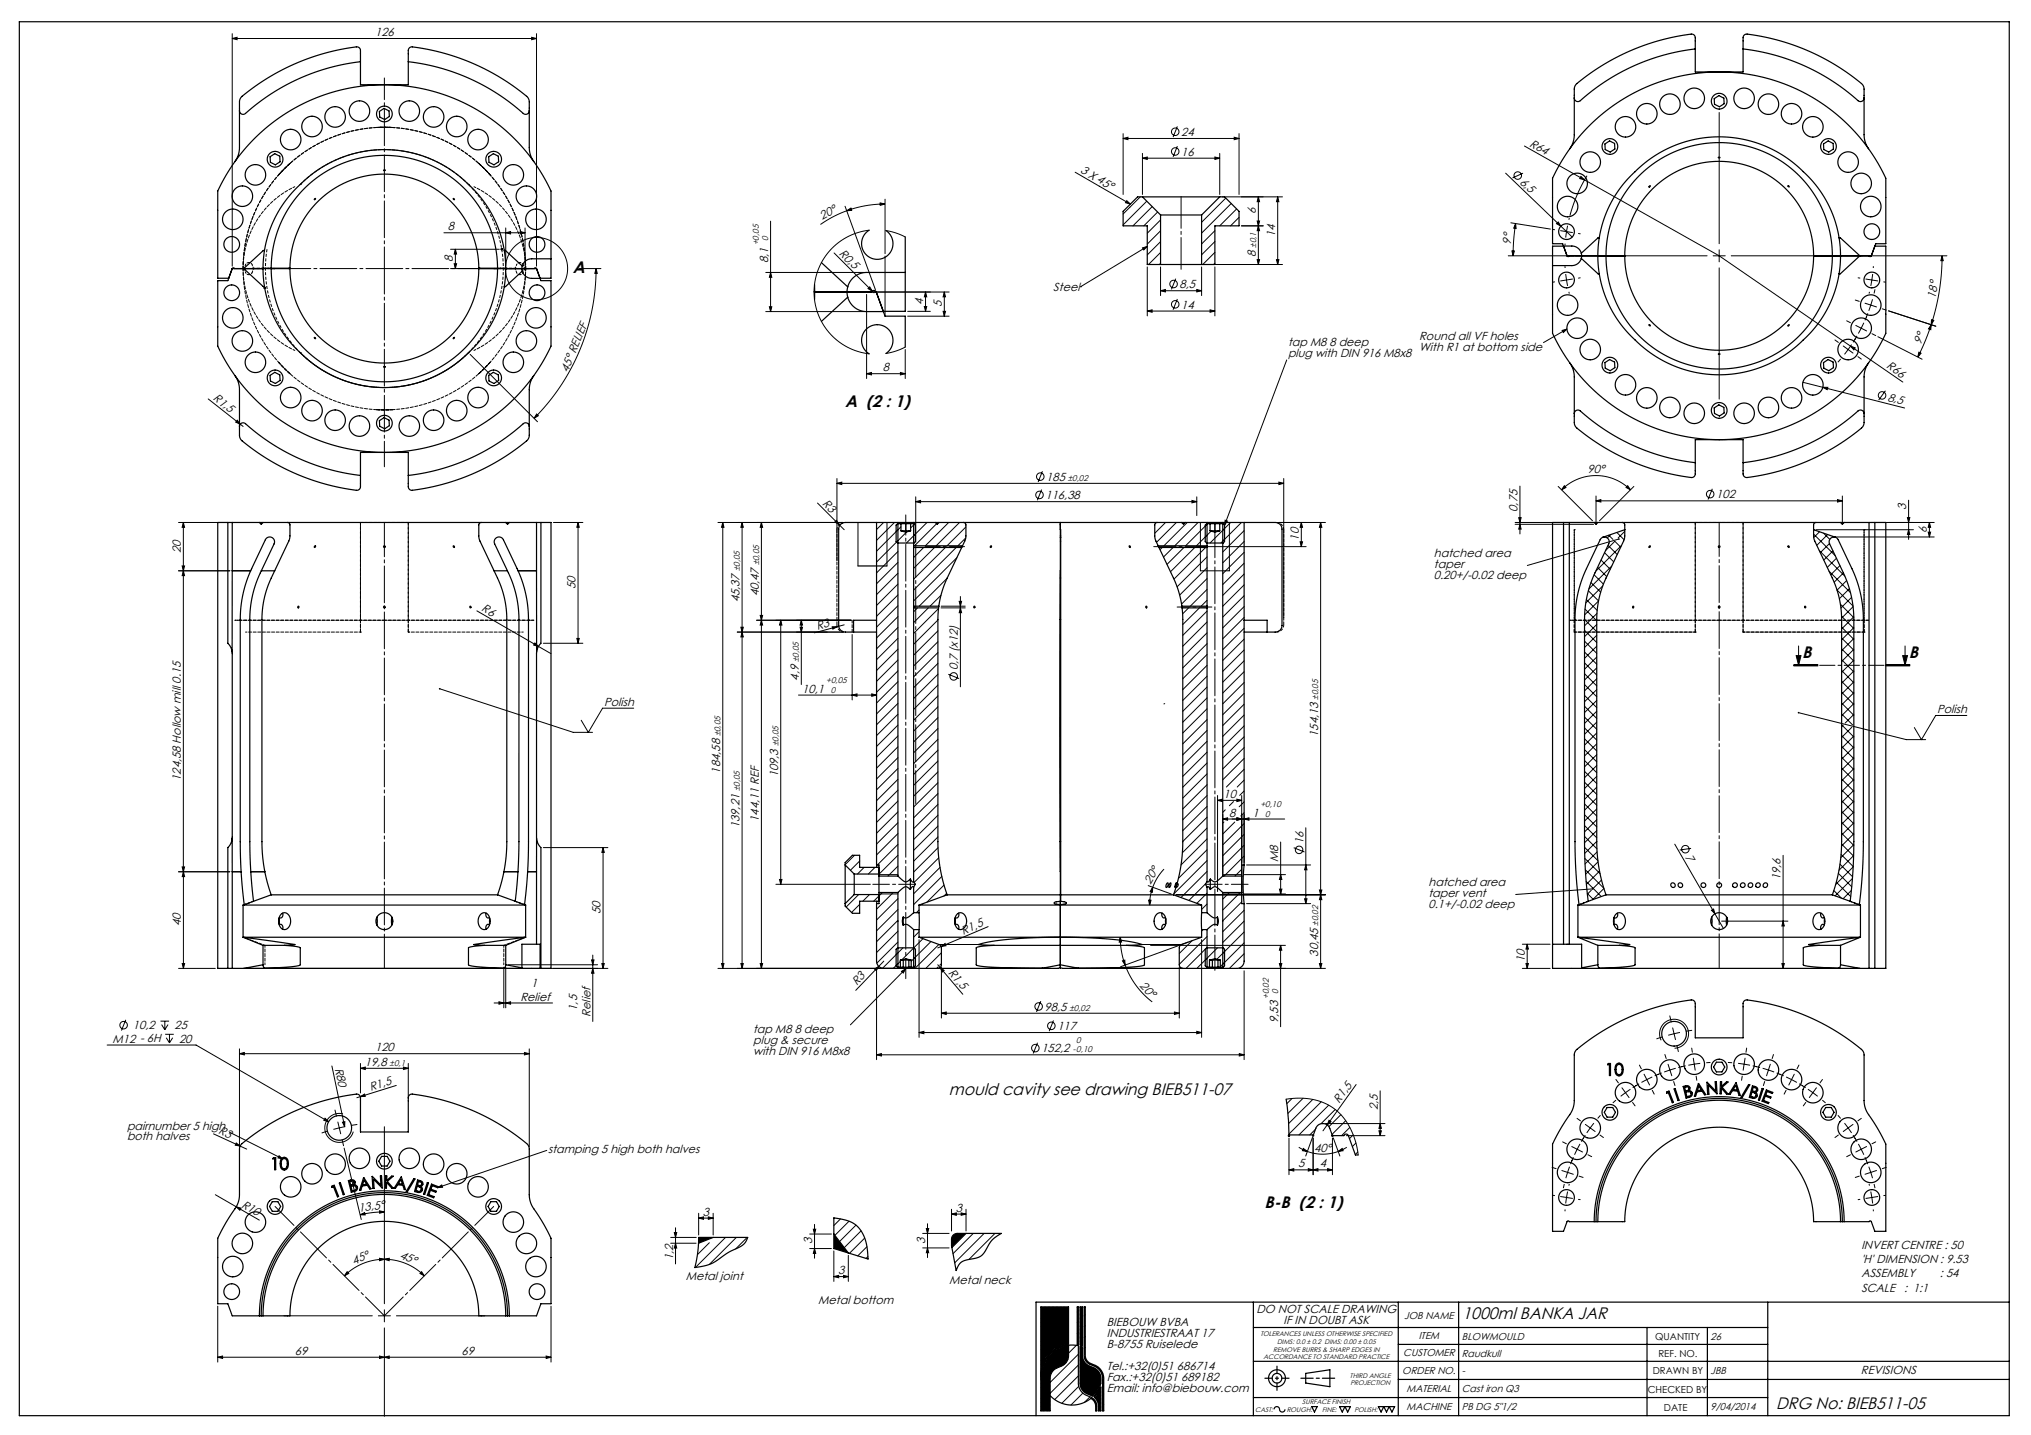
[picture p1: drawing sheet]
<svg xmlns="http://www.w3.org/2000/svg" width="841mm" height="594mm" viewBox="0 0 841 594" stroke-linecap="round" stroke-linejoin="round" font-family="sans-serif">
<defs><g id="words">
<g font-size="6.9">
<text x="237.2" y="113.2">A</text>
<text x="350" y="168.4">A (2 : 1)</text>
<text x="746.3" y="272.3">B</text>
<text x="790.4" y="272.3">B</text>
<text x="392.9" y="453.2">mould cavity see drawing BIEB511-07</text>
<text x="523.6" y="500.1">B-B (2 : 1)</text>
<text x="605.6" y="545.9">1000ml BANKA JAR</text>
<text x="735.5" y="583.3">DRG No: BIEB511-05</text>
</g>
<g font-size="4.8">
<text x="155.3" y="14.9">126</text>
<text x="489.1" y="56.3">24</text>
<text x="489.1" y="64.5">16</text>
<text x="633.1" y="60.3" transform="rotate(29 633.1 60.3)">R64</text>
<text x="447.1" y="71.2" transform="rotate(30 447.1 71.2)">3 X 45°</text>
<text x="629" y="75.7" transform="rotate(44 629 75.7)">6,5</text>
<text x="520.1" y="88.7" transform="rotate(-90 520.1 88.7)">6</text>
<text x="185.4" y="95.3">8</text>
<text x="340.5" y="91" transform="rotate(-29 340.5 91)">20°</text>
<text x="528.1" y="98.1" transform="rotate(-90 528.1 98.1)">14</text>
<text x="625.6" y="101.3" transform="rotate(-85 625.6 101.3)">9°</text>
<text x="347.2" y="105.1" transform="rotate(45 347.2 105.1)">R0,5</text>
<text x="520.1" y="106.3" transform="rotate(-90 520.1 106.3)">8</text>
<text x="187.5" y="108.4" transform="rotate(-90 187.5 108.4)">8</text>
<text x="318.1" y="108.8" transform="rotate(-90 318.1 108.8)">8,1</text>
<text x="488.4" y="119.3">8,5</text>
<text x="436.2" y="120.4">Steel</text>
<text x="801.5" y="123.6" transform="rotate(-81 801.5 123.6)">18°</text>
<text x="382.2" y="126.1" transform="rotate(-90 382.2 126.1)">4</text>
<text x="390" y="127.1" transform="rotate(-90 390 127.1)">5</text>
<text x="489.1" y="127.7">14</text>
<text x="533.3" y="143.4">tap M8 8 deep</text>
<text x="587.6" y="140.7">Round all VF holes</text>
<text x="795.4" y="142.9" transform="rotate(-67 795.4 142.9)">9°</text>
<text x="533.3" y="147.9">plug with DIN 916 M8x8</text>
<text x="587.6" y="145.3">With R1 at bottom side</text>
<text x="235.1" y="154.3" transform="rotate(-67 235.1 154.3)">45° RELIEF</text>
<text x="365.5" y="153.7">8</text>
<text x="780.8" y="152.1" transform="rotate(35 780.8 152.1)">R66</text>
<text x="88.1" y="165.4" transform="rotate(38 88.1 165.4)">R1,5</text>
<text x="781.4" y="166" transform="rotate(14 781.4 166)">8,5</text>
<text x="657.4" y="195.8">90°</text>
<text x="433.3" y="199.1">185</text>
<text x="340.3" y="208.7" transform="rotate(45 340.3 208.7)">R3</text>
<text x="432.9" y="206.6">116,38</text>
<text x="710.6" y="206.3">102</text>
<text x="628.4" y="211.8" transform="rotate(-90 628.4 211.8)">0,75</text>
<text x="789.3" y="211.1" transform="rotate(-90 789.3 211.1)">3</text>
<text x="797.9" y="220.5" transform="rotate(-90 797.9 220.5)">6</text>
<text x="537.8" y="223.8" transform="rotate(-90 537.8 223.8)">10</text>
<text x="74.9" y="228.8" transform="rotate(-90 74.9 228.8)">20</text>
<text x="593.7" y="230.7">hatched area</text>
<text x="593.7" y="235.3">taper</text>
<text x="593.7" y="239.8">0.20+/-0.02 deep</text>
<text x="238.3" y="243.8" transform="rotate(-90 238.3 243.8)">50</text>
<text x="306.3" y="249.4" transform="rotate(-90 306.3 249.4)">45,37</text>
<text x="314.3" y="246.9" transform="rotate(-90 314.3 246.9)">40,47</text>
<text x="199.1" y="252.6" transform="rotate(30 199.1 252.6)">R6</text>
<text x="338.5" y="260.7" transform="rotate(-15 338.5 260.7)">R3</text>
<text x="330.8" y="281.8" transform="rotate(-90 330.8 281.8)">4,9</text>
<text x="396.7" y="277.5" transform="rotate(-90 396.7 277.5)">0,7 (x12)</text>
<text x="332.2" y="286.7">10,1</text>
<text x="250.2" y="292.1">Polish</text>
<text x="802.2" y="295.2">Polish</text>
<text x="545.8" y="305" transform="rotate(-90 545.8 305)">154,13</text>
<text x="74.9" y="323.2" transform="rotate(-90 74.9 323.2)">124,58 Hollow mill 0.15</text>
<text x="298.3" y="320.2" transform="rotate(-90 298.3 320.2)">184,58</text>
<text x="322.3" y="321.8" transform="rotate(-90 322.3 321.8)">109,3</text>
<text x="506.6" y="330.3">10</text>
<text x="314.3" y="340.2" transform="rotate(-90 314.3 340.2)">144,11 REF</text>
<text x="509" y="338">8</text>
<text x="518.6" y="338">1</text>
<text x="306.3" y="342.9" transform="rotate(-90 306.3 342.9)">139,21</text>
<text x="539.7" y="349.3" transform="rotate(-90 539.7 349.3)">16</text>
<text x="529.3" y="356.8" transform="rotate(-90 529.3 356.8)">M8</text>
<text x="697.7" y="354.6" transform="rotate(60 697.7 354.6)">7</text>
<text x="737.3" y="364.4" transform="rotate(-90 737.3 364.4)">19,6</text>
<text x="476.4" y="366.2" transform="rotate(-59 476.4 366.2)">20°</text>
<text x="591.5" y="366.9">hatched area</text>
<text x="591.5" y="371.4">taper vent</text>
<text x="591.5" y="376">0.1+/-0.02 deep</text>
<text x="74.9" y="383.4" transform="rotate(-90 74.9 383.4)">40</text>
<text x="248.7" y="378.4" transform="rotate(-90 248.7 378.4)">50</text>
<text x="398.9" y="386.8" transform="rotate(-23 398.9 386.8)">R1,5</text>
<text x="545.8" y="396" transform="rotate(-90 545.8 396)">30,45</text>
<text x="631.4" y="398.4" transform="rotate(-90 631.4 398.4)">10</text>
<text x="392.4" y="402.8" transform="rotate(50 392.4 402.8)">R1,5</text>
<text x="219.9" y="408.7">1</text>
<text x="354.8" y="408.1" transform="rotate(-46 354.8 408.1)">R3</text>
<text x="471.7" y="408.2" transform="rotate(46 471.7 408.2)">20°</text>
<text x="215.5" y="414.2">Relief</text>
<text x="239" y="418.4" transform="rotate(-90 239 418.4)">1,5</text>
<text x="432.6" y="418.4">98,5</text>
<text x="244.4" y="420.8" transform="rotate(-90 244.4 420.8)">Relief</text>
<text x="529.3" y="423.4" transform="rotate(-90 529.3 423.4)">9,53</text>
<text x="46.6" y="431.6">M12 - 6H</text>
<text x="55" y="426.1">10,2</text>
<text x="72.2" y="426.1">25</text>
<text x="74.2" y="431.6">20</text>
<text x="311.9" y="427.6">tap M8 8 deep</text>
<text x="437.8" y="426.4">117</text>
<text x="155.3" y="435.2">120</text>
<text x="311.9" y="432.1">plug &amp; secure</text>
<text x="311.9" y="436.6">with DIN 916 M8x8</text>
<text x="431.2" y="435.6">152,2</text>
<text x="138.7" y="442.3" transform="rotate(78 138.7 442.3)">R80</text>
<text x="151.1" y="441.2">19,8</text>
<text x="153.6" y="451.6" transform="rotate(-17 153.6 451.6)">R1,5</text>
<text x="554.6" y="457" transform="rotate(-54 554.6 457)">R1,5</text>
<text x="570.5" y="459.6" transform="rotate(-90 570.5 459.6)">2,5</text>
<text x="52.6" y="467.6">pairnumber 5 high</text>
<text x="52.6" y="472">both halves</text>
<text x="90.3" y="469.2" transform="rotate(25 90.3 469.2)">R3</text>
<text x="227" y="477.4">stamping 5 high both halves</text>
<text x="544.2" y="476.8">40°</text>
<text x="537.5" y="483.2">5</text>
<text x="546.5" y="483.2">4</text>
<text x="99.7" y="499.5" transform="rotate(30 99.7 499.5)">R10</text>
<text x="148.6" y="501.6" transform="rotate(-7 148.6 501.6)">13,5°</text>
<text x="291.1" y="503.2">3</text>
<text x="395.8" y="501.5">3</text>
<text x="336.3" y="515.1" transform="rotate(-90 336.3 515.1)">3</text>
<text x="383.1" y="514.8" transform="rotate(-90 383.1 514.8)">3</text>
<text x="165.3" y="520.8" transform="rotate(23 165.3 520.8)">45°</text>
<text x="278.7" y="521.6" transform="rotate(-90 278.7 521.6)">1,2</text>
<text x="770.8" y="517.2">INVERT CENTRE : 50</text>
<text x="146.6" y="523.5" transform="rotate(-23 146.6 523.5)">45°</text>
<text x="347" y="527.4">3</text>
<text x="770.8" y="523">'H' DIMENSION : 9.53</text>
<text x="283.9" y="529.7">Metal joint</text>
<text x="393" y="531.6">Metal neck</text>
<text x="770.8" y="528.7">ASSEMBLY</text>
<text x="803.3" y="528.7">: 54</text>
<text x="338.8" y="539.7">Metal bottom</text>
<text x="770.8" y="534.9">SCALE</text>
<text x="788.4" y="534.9">: 1:1</text>
<text x="520.2" y="543.6">DO NOT SCALE DRAWING</text>
<text x="458.3" y="548.9">BIEBOUW BVBA</text>
<text x="531.5" y="548.1">IF IN DOUBT ASK</text>
<text x="458.3" y="553.5">INDUSTRIESTRAAT 17</text>
<text x="458.3" y="558">B-8755 Ruiselede</text>
<text x="122.1" y="560.8">69</text>
<text x="191.1" y="560.8">69</text>
<text x="458.3" y="567">Tel.:+32(0)51 686714</text>
<text x="770.6" y="568.7">REVISIONS</text>
<text x="458.3" y="571.6">Fax.:+32(0)51 689182</text>
<text x="458.3" y="576.1">Email: info@biebouw.com</text>
</g>
<g font-size="4.1">
<text x="581.4" y="546">JOB NAME</text>
<text x="587.5" y="554.4">ITEM</text>
<text x="605.3" y="554.7">BLOWMOULD</text>
<text x="708.4" y="554.8">26</text>
<text x="581.1" y="561.3">CUSTOMER</text>
<text x="605.3" y="561.6">Raudkull</text>
<text x="580.7" y="568.8">ORDER NO.</text>
<text x="605.3" y="568.7">-</text>
<text x="708.3" y="568.7">JBB</text>
<text x="582.4" y="576.4">MATERIAL</text>
<text x="605.3" y="576.4">Cast iron Q3</text>
<text x="582.4" y="583.9">MACHINE</text>
<text x="605.3" y="583.8">PB DG 5&quot;1/2</text>
<text x="708.3" y="583.9">9/04/2014</text>
</g>
<g font-size="4">
<text x="685.4" y="554.8">QUANTITY</text>
<text x="686.7" y="561.6">REF. NO.</text>
<text x="684.4" y="568.7">DRAWN BY</text>
<text x="682.3" y="576.6">CHECKED BY</text>
<text x="689" y="583.9">DATE</text>
</g>
<g font-size="3.5">
<text x="314.2" y="101.5" transform="rotate(-90 314.2 101.5)">+0,05</text>
<text x="318.1" y="99.6" transform="rotate(-90 318.1 99.6)">0</text>
<text x="520.1" y="102.6" transform="rotate(-90 520.1 102.6)">±0,1</text>
<text x="442.2" y="199.1">±0,02</text>
<text x="306.3" y="236.5" transform="rotate(-90 306.3 236.5)">±0,05</text>
<text x="314.3" y="234" transform="rotate(-90 314.3 234)">±0,05</text>
<text x="330.8" y="274.1" transform="rotate(-90 330.8 274.1)">±0,05</text>
<text x="342.1" y="282.8">+0,05</text>
<text x="344.1" y="286.7">0</text>
<text x="545.9" y="289.6" transform="rotate(-90 545.9 289.6)">±0,05</text>
<text x="298.3" y="304.9" transform="rotate(-90 298.3 304.9)">±0,05</text>
<text x="322.3" y="308.9" transform="rotate(-90 322.3 308.9)">±0,05</text>
<text x="306.3" y="327.5" transform="rotate(-90 306.3 327.5)">±0,05</text>
<text x="522" y="334.1">+0,10</text>
<text x="523.9" y="338.1">0</text>
<text x="545.9" y="383.2" transform="rotate(-90 545.9 383.2)">±0,02</text>
<text x="525.3" y="413.5" transform="rotate(-90 525.3 413.5)">+0,02</text>
<text x="529.3" y="411.5" transform="rotate(-90 529.3 411.5)">0</text>
<text x="442.8" y="418.4">±0,02</text>
<text x="445.7" y="431.7">0</text>
<text x="444.2" y="435.7">-0,10</text>
<text x="161.3" y="441.2">±0,1</text>
</g>
<g font-size="2.8">
<text x="522" y="553.1">TOLERANCES UNLESS OTHERWISE SPECIFIED</text>
<text x="528.8" y="556.1">DIMS: 0.0 ± 0.2 DIMS: 0.00 ± 0.05</text>
<text x="523.2" y="562.5">ACCORDANCE TO STANDARD PRACTICE</text>
<text x="527.2" y="559.5">REMOVE BURRS &amp; SHARP EDGES IN</text>
<text x="559" y="570.5">THIRD ANGLE</text>
<text x="559.2" y="573.5">PROJECTION</text>
<text x="539.3" y="581.4">SURFACE FINISH</text>
<text x="519.7" y="584.3">CAST:</text>
<text x="532.8" y="584.3">ROUGH:</text>
<text x="547.5" y="584.3">FINE:</text>
<text x="560.8" y="584.3">POLISH:</text>
</g>
</g></defs>
<g fill="none" stroke="#000" stroke-width=".41">
<path d="M96.2 15.9l2-.5v1zM96.2 13.9v96.3M96.2 15.9h126M220.2 15.4l2 .5-2 .5zM222.2 13.9v96.3M465.1 57.3l2-.5v1zM465.1 55.3v25.2M465.1 57.3h48M487.5 52.3l-1.7 4.5M511.1 56.8l2 .5-2 .5zM513.1 55.3v25.2M711.9 46.6v54.3"/>
<path d="M445.2 71.3l22.9 13.2M473.1 65.5l2-.5v1zM473.1 63.5v17M473.1 65.5h32M487.5 60.5l-1.7 4.4M503.1 65l2 .5-2 .5zM505.1 63.5v17M623.5 71.7l27.5 26.4M630.7 71.7l-4.4 2M631.2 60.4l80.7 45.5 54.4 37.4M654.6 73l1.5 1.5-2-.6zM657.1 72.7l-4.3 8.6-2.7 8"/>
<path d="M183.8 96.3h33.6M209.4 96.3l2-.5v1zM209.4 94.3v15.9M215.4 95.8l2 .5-2 .5zM217.4 94.3v15.9M319.1 91.5v37.5M349.9 85.4l12.6 34.5M350.6 87.2l1.7-1.1 .4 1zM350.6 87.2l-5.6 2.5-5.3 3.2M359.9 95.3l-4.5 .9-4.4 1.8-3.9 2.5-3.5 3.3-2.8 3.8-2 4.1-1.3 4.6-.4 4.6 .4 4.7 1.3 4.4 2.1 4.3 2.8 3.8 3.4 3.2 3.9 2.5 4.4 1.7 4.5 1M364.5 84l2 .4-2 .6zM366.5 84.4a46.4 46.4 0 0 0-15.9 2.8"/>
<path d="M366.5 82.4v22.6M366.9 95.4l4.1 1.1 3.8 1.6M466.6 83.1l1.5 1.4-2-.6zM467.8 85.8l-2.7 2.8M472.2 81.5l-4.3 4.2M474.9 83.3l-9.8 9.8M477.1 85.5l-8 8M479.3 87.8l-5.7 5.7M480.6 91l-5.5 5.5M480.6 95.5l-5.5 5.5M503.1 95.5l-5.5 5.5M503.1 100l-5.5 5.5"/>
<path d="M506.1 81.5h25M507.6 82l-10 10M509.8 84.2l-12.2 12.3M512.1 86.5l-7 7M513.1 90l-3.5 3.5M514.1 93.5h9M520.6 91.5h1l-.5 2zM521.1 81.5l.5 2h-1zM521.1 93.5l.5 2h-1zM521.1 81.5v28M529.1 81.5l.5 2h-1zM529.1 81.5v28"/>
<path d="M625.6 92.2l16.4 2.6M627.6 92.5l.2 2.1-1-.2zM627.6 92.5l-.8 6.7-.3 6.7M643 95l.7 .1M645.2 91.9l1.1 1.7-1.8-1zM646.2 95.5l4.9 .8M649.1 93.4l-.8 5M649.8 90.2l-.2 .8M653.6 96.7l.7 .1M109.1 119.2h1M109.2 118.8l.8 .7M109.6 118.7v1"/>
<path d="M110 118.8l-.8 .7M186.6 111.2h32.6M186.6 103.2h20.2M188.1 109.2h1l-.5 2zM188.6 103.2l.5 2h-1zM188.6 103.2v8M207.3 103.2h1M207.4 102.8l.7 .7M207.8 102.7v1M208.1 102.8l-.7 .7M209.1 110.8l.7 .7M209.4 110.7v1"/>
<path d="M209.8 110.8l-.7 .7M217.1 110.8l.7 .7M217.4 110.7v1M217.8 110.8l-.7 .7M240 111.2h8.8M246.8 111.2l.5 2h-1zM246.8 111.2a87.7 87.7 0 0 1-25.6 62M317.1 112.8h40.7M319.1 112.8l.5 2h-1zM345.4 104.7l15.8 15.8M359.4 119.5l.7-.8 1.1 1.8zM366.5 106v24.9"/>
<path d="M447.4 118.7h.1M473.1 102.6l2-.6-1.5 1.5zM475.1 110.5v20.3M475.1 102l-27.7 16.7M480.6 110.5v11.8M480.6 100l-5.5 5.5M480.6 104.5l-5 5M480.6 109l-.5 .5M486.8 115.3l-1.7 4.5M495.6 119.8l2 .5-2 .5zM497.6 110.5v11.8M498.6 109.5h32.5"/>
<path d="M503.1 110.5v20.3M503.1 104.5l-5.1 5M503.1 109l-.6 .5M520.6 107.5h1l-.5 2zM528.6 107.5h1l-.5 2zM624.5 105.9h27.1M626.1 103.9h1l-.6 2zM643.7 116.7l-.7 .1M648 110.2l.1 .7M648.1 100.8l-.1 .8M648.3 113.4l.8 5M651.1 115.5l-4.9 .8"/>
<path d="M652.6 105.9h54.3M654.3 115l-.7 .1M709.4 105.9h5M711.9 103.4v5M711.9 110.9v54.3M716.9 105.9h54.3M769.4 115l.8 .1M772.6 115.5l5 .8M774.9 105.9h31.3M775.4 113.4l-.7 5M775.7 110.2v.7M776.4 119.8l-.4 1.7"/>
<path d="M780 116.7l.8 .1M804.2 105.9l.5 2h-1zM804.2 105.9a92.3 92.3 0 0 1-4.5 28.5M317.1 129h40.7M318.6 127h1l-.5 2zM358.8 121.9v34.8M361.2 120.5l.7 .7M362 120.9h31M375.8 128.9h9.4M375.8 130.9h17.2M382.7 126.9h1l-.5 2zM383.2 120.9v8"/>
<path d="M383.2 120.9l.5 2h-1zM390.5 128.9h1l-.5 2zM391 120.9v10M391 120.9l.5 2h-1zM475.1 128.8l2-.5v1zM475.1 128.8h28M480.6 120.3l2-.5v1zM480.6 120.3h17M487.5 123.8l-1.7 4.4M501.1 128.3l2 .5-2 .5zM646.9 136.8l1.9-.6-1.4 1.4zM648.8 136.2l-9.7 5.6"/>
<path d="M649.6 120.8l.2 .7M764.7 132.8l1.5 .8M768.2 124.2l1.7 .5M768.5 134.7l4.4 2.3M769 139l-.9 1.5M771.8 133.6l-2.3 4.5M772.3 125.5l4.7 1.6M772.9 131l-.7 1.6M773.4 129.7l-.6 1.6M774.1 120.8l-.2 .7M775.1 138.1l1.6 .8M775.4 123.9l-1.6 4.7"/>
<path d="M777.6 139.4l18.3 9.3M779.4 127.8l1.7 .6M782 128.7l19.6 6.3M799.7 134.4l-.2 2.1-.9-.4zM799.7 134.4l-2.5 6.8-3.1 6.6M799.8 132.4l.9 .3-1 1.7zM194.7 146.7l27.9 27.9M358.8 154.7l2-.5v1zM358.8 154.7h16M372.8 154.2l2 .5-2 .5zM374.8 144.7v12M374.8 143.7l-3.8 1.6-4.1 1"/>
<path d="M532.8 149l-25.7 68.4M746.6 158.2l42.1 10.7M759.8 140.7l1.4 1M762.2 148.6l-1.2 1.3M763.3 143.2l4 3M766.3 143.3l1.9 .7-.6 .8zM766.3 143.3l21.6 14.9M766.7 142.6l-2.9 4.1M768.3 140.2l-1 1.5M769.3 147.6l1.4 1.1M794.6 145.8l.9 .4-1.4 1.6zM86.2 165.1l14.5 11.4"/>
<path d="M98.2 174l1.3 1.6-1.9-.9zM222.2 171.4l.7 .7-1.7 1.1zM754.8 160.3h2.1l-.3 1zM780.7 161.7l-2.8 3.9M346.6 198.1v34M431.7 195.1l-1.8 4.4M529.6 199.6l2 .5-2 .5zM531.6 198.1v57.6M73.9 216.3h21.3M75.9 216.3v144.6M75.9 216.3l.5 2h-1zM229.2 216.3h12.2"/>
<path d="M239.4 216.3l.5 2h-1zM239.4 216.3v50M297.3 216.3h51.8M299.3 216.3v184.6M299.3 216.3l.5 2h-1zM307.3 216.3v184.6M307.3 216.3l.5 2h-1zM315.3 216.3v184.6M315.3 216.3l.5 2h-1zM338.5 208.2l11.1 11.1M345.7 216.1l.7-.7 1 1.8zM346.6 200.1l2-.5v1z"/>
<path d="M346.6 200.1h185M355.3 216.3v18M365.9 216.3l-2.9 2.9M367.3 216.3v18M370.4 216.3l-7.4 7.4M373.1 218.1l-10.1 10.1M379.2 207.6l2-.4v.9zM379.2 205.6v18.8M379.2 207.6h116.4M379.4 216.3l-2.3 2.3M383.8 216.3l-8.5 8.5M387.8 216.8l-9.1 9.1"/>
<path d="M392.8 216.3l-9.6 9.6M397.3 216.3l-9.6 9.6M400 218.1l-7.8 7.8M431.3 202.6l-1.8 4.5M482.6 216.3l-4.4 4.4M487.1 216.3l-8.2 8.2M491.6 216.3l-9.6 9.6M493.6 207.2l2 .4-2 .5zM495.6 205.6v7.8M496.1 216.3l-9.7 9.6M497.1 216.3h12v20h-12zM500.1 216.8l-9.2 9.1"/>
<path d="M501.5 219.9l-6.1 6M507.3 215.3l.9 .4-1.1 1.7zM509.6 216.3l-8.5 8.5M514.1 216.3l-8.5 8.5M515.2 219.7l-8.9 8.8M529.6 216.3h19.3M538.9 216.3v10M538.9 216.3l.5 2h-1zM546.9 216.3l.5 2h-1zM546.9 216.3v184.6M627.4 216.3h33.2M627.4 217h32.5"/>
<path d="M628.9 214.3h1l-.5 2zM629.4 201.2v19.8M629.4 217l.5 2h-1zM645.2 201.3l14.2 14.3M646.6 202.8a20.2 20.2 0 0 1 28.5 0M647.8 201l.6 .8-1.8 1zM660.9 207.3l2-.5v1zM660.9 205.3v10.7M660.9 207.3h102M672.8 220l-2.8 2.7M674 201l1.1 1.8-1.8-1zM676.6 201.3l-14.3 14.3"/>
<path d="M709 202.3l-1.7 4.5M752 219.3h40.3M760.9 206.8l2 .5-2 .5zM762.9 205.3v10.7M774.9 216.3h26M789.8 214.3h1l-.5 2zM790.3 219.3l.5 2h-1zM790.3 207.1v16.2M798.9 216.3v6M798.9 216.3l.5 2h-1zM73.9 236.3h21.3M75.4 234.3h1l-.5 2z"/>
<path d="M75.9 236.3l.5 2h-1zM96.2 236.3h7.6M214.5 236.3h7.7M371.8 228.3l-8.8 8.9M371.8 232.8l-8.8 8.8M371.8 237.3l-8.8 8.8M375.5 220.2l-12.5 12.5M382.5 226.6l-4.2 4.2M387 226.6l-8.7 8.7M391.5 226.6l-13.2 13.2M392.2 239.4l-11.6 11.5M395.9 226.6l-17.6 17.7"/>
<path d="M396.2 230.8l-17.9 17.9M399.9 222.7l-3.3 3.2M481.3 226.6l-1 .9M485.7 226.6l-3.9 4M490.2 226.6l-7 7M494.7 226.6l-10 10.1M496.1 226.3h44.8M499.2 226.6l-13.1 13.1M499.8 239.5l-10.5 10.6M499.8 230.5l-12.4 12.4M499.8 235l-11.3 11.3M515.2 224.1l-8.9 8.9"/>
<path d="M515.2 228.6l-8.9 8.9M515.2 237.6l-8.9 8.9M515.2 233.1l-8.9 8.9M538.4 224.3h1l-.5 2zM660.1 237.9l3.8 3.9M661.5 234.9l3.8 3.8M663 231.8l3.8 3.8M664.4 228.8l3.8 3.8M665.9 225.7l3.8 3.8M666.2 221.6l1.7 1.7M667 221.3l-1.5 1.4M667.4 234.3l-9.5 9.5"/>
<path d="M668.6 224.1l-3.8 3.8M668.7 224.1l2.4 2.4M669.5 220.4l3 3M670.4 223.1l-38 11M671.4 225.8l-10.6 10.6M751 221.1l8.9 8.9M753.3 227.9l10.6 10.6M753.4 220.1l-2.4 2.4M755.1 220.7l2.6 2.6M756.8 221.3l-4.5 4.4M757.4 236.4l8.8 8.9M757.5 225l-3.8 3.8"/>
<path d="M759 228l-3.8 3.8M760.4 222.3h40.5M760.4 231.1l-3.8 3.8M761.9 234.1l-3.8 3.8M763.3 237.2l-3.8 3.8M798.4 220.3h1l-.5 2zM197.5 252.9l30.7 17.7M306.8 259.6h1l-.5 2zM313.3 256.7h39.1M314.8 254.7h1l-.5 2zM315.3 256.7l.5 2h-1zM323.3 256.7v109.3"/>
<path d="M323.3 256.7l.5 2h-1zM331.3 259.6h1l-.5 2zM331.8 256.7v26.6M331.8 256.7l.5 2h-1zM344.6 259.5l2.1-.1-1.8 1zM349.6 258.6l-12.4 3.4M371.8 241.8l-8.8 8.8M371.8 246.3l-8.8 8.8M371.8 250.8l-8.8 8.8M371.8 255.2l-8.8 8.9M371.8 259.7l-8.8 8.9M379.9 251.6l-1.6 1.6"/>
<path d="M384.4 251.6l-6.1 6.1M388.4 256.7l-10.1 10M388.6 251.9l-10.3 10.3M389.6 246.4l-4.5 4.5M389.7 251.6h10M389.7 250.9h10M397.2 248.9h1l-.5 2zM397.7 251.6l.5 2h-1zM397.7 246.9v37.4M492.2 251.6l-2.5 2.5M496.7 251.6l-6.9 6.9M499.8 244l-6.9 6.9"/>
<path d="M499.8 253l-10 10M499.8 257.5l-10 10M499.8 248.5l-2.4 2.4M515.2 242.1l-8.9 8.9M515.2 251.1l-8.9 8.8M515.2 255.6l-8.9 8.8M515.2 246.6l-8.9 8.8M656.1 256.4l5.1 5.1M656.3 252.1l4.9 4.9M656.9 248.2l4.5 4.5M657.7 244.5l4.2 4.3-5.7 5.7M658.8 241.1l4 4"/>
<path d="M661.2 258.5l-5.1 5M661.3 253.9l-5.2 5.2M663.7 242.5l-7 7.1M760.7 244.2l6.6 6.6M762.1 250.1l5.5 5.6M762.6 255.1l5 5.1M762.6 259.6l5 5.1M764.7 240.3l-4 4M765.8 243.7l-4.1 4.1M766.7 247.3l-4.4 4.4M767.3 251.1l-4.7 4.8M767.6 255.3l-5 5.1"/>
<path d="M767.6 259.8l-5 5.1M221.5 266.1l1.5 1.5-2-.6zM225 266.3h16.4M238.9 264.3h1l-.5 2zM305.3 261.6h43.8M307.3 261.6l.5 2h-1zM352.9 262.6v27.1M363 262.6v27.1M371.8 264.2l-8.8 8.9M371.8 268.7l-8.8 8.9M371.8 273.2l-8.8 8.9M371.8 277.7l-8.8 8.8"/>
<path d="M388.4 261.1l-10.1 10.1M388.4 265.6l-10.1 10.1M388.4 270.1l-10.1 10.1M388.4 274.6l-10.1 10.1M388.4 279.1l-10.1 10.1M392.7 279.1l4.4 1.8M499.8 266.4l-10 10.1M499.8 270.9l-10 10.1M499.8 279.9l-10 10.1M499.8 261.9l-10 10.1M499.8 275.4l-10 10.1M515.2 264.6l-8.9 8.8"/>
<path d="M515.2 269l-8.9 8.9M515.2 260.1l-8.9 8.8M515.2 273.5l-8.9 8.9M515.2 278l-8.9 8.9M656.1 278.9l5.1 5M656.1 274.4l5.1 5M656.1 269.9l5.1 5M656.1 265.4l5.1 5.1M656.1 260.9l5.1 5.1M661.2 263l-5.1 5M661.2 267.5l-5.1 5M661.2 272l-5.1 5"/>
<path d="M661.2 276.5l-5.1 5M742.8 275.4h10M742.8 275.6h10M742.8 275.1h10M743.8 271.4h2l-1 4zM744.8 267.4v8M762.6 277.6l5 5M762.6 273.1l5 5M762.6 268.6l5 5M762.6 264.1l5 5M767.6 264.3l-5 5M767.6 268.8l-5 5"/>
<path d="M767.6 273.3l-5 5M767.6 277.8l-5 5M780.9 275.1h10zM780.9 275.4h10M780.9 275.6h10M787.9 271.4h2l-1 4zM788.9 267.4v8M182.1 285.1l55.3 18h8M262.4 293.1h-12.9l-5.9 10-2.9-5M330.6 287.7h32.4M352.9 287.7l2-.5v1zM361 287.2l2 .5-2 .5z"/>
<path d="M371.8 282.2l-8.8 8.8M371.8 286.7l-8.8 8.8M371.8 291.2l-8.8 8.8M371.8 295.7l-8.8 8.8M388.4 283.6l-10.1 10M388.4 288.1l-10.1 10M388.4 292.6l-10.1 10M388.4 297.1l-10.1 10M499.8 284.4l-10 10M499.8 288.9l-10 10M499.8 293.4l-10 10M499.8 297.9l-10 10"/>
<path d="M515.2 282.5l-8.9 8.9M515.2 287l-8.9 8.9M515.2 291.5l-8.9 8.8M515.2 296l-8.9 8.8M656.1 296.8l5.1 5.1M656.1 292.3l5.1 5.1M656.1 287.9l5.1 5M656.1 283.4l5.1 5M661.2 280.9l-5.1 5.1M661.2 285.4l-5.1 5.1M661.2 289.9l-5.1 5.1M661.2 294.4l-5.1 5.1"/>
<path d="M661.2 298.9l-5.1 5.1M744.7 295l44.7 11.2h8M762.6 295.5l4.5 4.6M762.6 291l5 5.1M762.6 286.5l5 5.1M762.6 282.1l5 5M767.6 282.3l-5 5M767.6 286.7l-5 5.1M767.6 291.2l-5 5.1M767.6 295.7l-3.6 3.6M814.4 296.2h-12.9l-5.9 10-2.9-5M371.8 300.1l-8.8 8.9"/>
<path d="M371.8 304.6l-8.8 8.9M371.8 309.1l-8.8 8.9M371.8 313.6l-8.8 8.9M371.8 318.1l-8.8 8.9M388.4 301.6l-10.1 10M388.4 306l-10.1 10.1M388.4 310.5l-10.1 10.1M388.4 315l-10.1 10.1M388.4 319.5l-10.1 10.1M499.8 302.4l-10 10M499.8 306.8l-10 10.1M499.8 311.3l-10 10.1"/>
<path d="M499.8 315.8l-10 10.1M515.2 300.5l-8.9 8.8M515.2 305l-8.9 8.8M515.2 309.5l-8.9 8.8M515.2 313.9l-8.9 8.9M515.2 318.4l-7.4 7.4M656.1 319.3l5.1 5M656.1 314.8l5.1 5M656.1 310.3l5.1 5.1M656.1 305.8l5.1 5.1M656.1 301.3l5.1 5.1M661.2 316.9l-5.1 5"/>
<path d="M661.2 303.4l-5.1 5M661.2 307.9l-5.1 5M661.2 312.4l-5.1 5M762.6 318l5 5M762.6 313.5l5 5M762.6 309l5 5M762.6 304.5l5 5.1M762.6 300l5 5.1M763.2 300.1l-.6 .7M766.8 301l-4.2 4.3M767.6 304.7l-5 5.1M767.6 309.2l-5 5"/>
<path d="M767.6 313.7l-5 5M767.6 318.2l-5 5M371.8 322.6l-8.8 8.8M371.8 327.1l-8.8 8.8M371.8 331.6l-8.8 8.8M371.8 336.1l-8.8 8.8M388.4 324l-10.1 10.1M388.4 328.5l-10.1 10M388.4 333l-10.1 10M388.4 337.5l-10.1 10M499.8 320.3l-10 10.1M499.8 324.8l-10 10.1"/>
<path d="M499.8 329.3l-10 10M499.8 333.8l-10 10M499.8 338.3l-10 10M504.2 331.3l2-.5v1zM504.2 329.3v39.7M504.2 331.3h10M506.3 339l2-.5v1zM506.3 339h25.7M506.3 337v24.6M507.4 335.2l-1.1 1.1M510.8 331.8l-1.7 1.7M512.2 330.8l2 .5-2 .5z"/>
<path d="M512.2 338.5l2 .5-2 .5zM514.2 329.3v39.7M514.5 332.5l-1.4 1.5M515.2 322.9l-2.9 2.9M515.2 327.4l-1.9 1.9M515.2 331.9l-.5 .5M515.2 336.4l-1.4 1.4M515.2 339l2-.5v1zM515.2 337v20M656.1 337.2l5.1 5.1M656.1 332.8l5.1 5M656.1 328.3l5.1 5"/>
<path d="M656.1 323.8l5.1 5M661.2 321.4l-5.1 5M661.2 330.3l-5.1 5.1M661.2 334.8l-5.1 5.1M661.2 325.8l-5.1 5.1M661.2 339.3l-5.1 5.1M762.6 335.9l5 5.1M762.6 331.4l5 5.1M762.6 327l5 5M762.6 322.5l5 5M767.6 322.7l-5 5M767.6 327.2l-5 5"/>
<path d="M767.6 331.6l-5 5.1M767.6 336.1l-5 5.1M75.4 358.9h1l-.5 2zM225 350.9h26.7M249.7 350.9l.5 2h-1zM249.7 350.9v50M353.8 354l-3.8 3.9M356 356.4l-3.9 3.8M357.8 359l-2.7 2.8M362.3 359l-2.7 2.8M371.8 340.6l-8.8 8.8M371.8 345l-8.8 8.9"/>
<path d="M371.8 349.5l-8.5 8.5M371.8 354l-7.8 7.9M371.8 358.5l-4.1 4.1M388.4 346.5l-10.1 10M388.4 342l-10.1 10M388.4 350.9l-10.1 10.1M388.7 355.1l-10.2 10.2M389.2 359l-10.9 11M482 359.8l-2.9 3.8-1.8 3.7M499.8 342.8l-10.2 10.2M499.8 347.3l-10.7 10.7M499.8 351.7l-11.8 11.9"/>
<path d="M499.8 356.2l-13.7 13.8M506.8 340.3l-.5 .5M511.3 340.3l-5 4.9M514.2 359.8l-2.8 2.8M515.2 340.9l-8.9 8.8M515.2 345.4l-8.9 8.8M515.2 349.9l-8.9 8.8M515.2 354.4l-8.3 8.2M516.2 358h26.5M530.3 348.5v21.5M535.7 350.9l4.5 1.8M540.7 342.6v31.4"/>
<path d="M540.7 358l.5 2h-1zM656.1 346.2l5.1 5.1M656.1 341.7l5.1 5.1M656.1 350.7l5.6 5.5M656.2 355.3l6.3 6.3M661.2 343.8l-5.1 5.1M661.2 348.3l-5 5M661.3 352.6l-5 5M661.7 356.7l-5.1 5.2M693.5 349.4l20.1 34.9M700.3 351.2l-4.8 .7M738.4 354.1v46.8"/>
<path d="M761.9 357.7l5.2 5.2M762.4 353.7l5 5M762.6 349.4l4.9 5M762.6 344.9l5 5.1M762.6 340.4l5 5.1M767.4 358.9l-7.3 7.2M767.6 354.2l-6.1 6M767.6 349.6l-5.4 5.4M767.6 340.6l-5 5.1M767.6 345.1l-5 5.1M73.9 360.9h21.3M75.9 360.9l.5 2h-1z"/>
<path d="M75.9 360.9v40M96.2 360.9h3.6M103.8 360.9h5.9M208.7 360.9h5.8M218.5 360.9h3.7M321.3 366h39.1M322.8 364h1l-.5 2zM355.5 370.3l-5.1 5.2M356 374.4l-3.4 3.3M360 370.3l-2.7 2.7M364 362h7.8M364 370h7.8"/>
<path d="M365.4 369.4l-3.6 3.6M369.9 369.4l-6.9 6.9M371.8 372l-8.8 8.8M371.8 376.5l-8.8 8.8M380.6 376.7l-1.1 1.1M390 362.8l-11.7 11.7M390.9 366.4l-7.1 7.1M392 369.8l-1.1 1.1M475.5 366.6l9.5 3.5M475.6 372.6l1 .1-.6 1.9zM477.3 367.3l-.1 2-.9-.3zM477.3 367.3l-1 3.9-.3 3.4"/>
<path d="M486.9 370.4h62M499.3 365.7l-7 7M499.8 360.7l-10.8 10.8M499.8 369.7l-4.2 4.2M499.8 374.2l-2.2 2.2M506.3 362h7.9M506.3 370h7.9M509.1 369.4l-2.8 2.8M513.6 369.4l-7.3 7.3M514.2 373.3l-7.9 7.9M515.2 362h17.1M515.2 370h17.1"/>
<path d="M515.2 376.8l-8.9 8.9M516.2 374h26.5M529.8 368h1l-.5 2zM530.3 362l.5 2h-1zM540.2 372h1l-.5 2zM546.4 368.4h1l-.5 2zM546.9 370.4l.5 2h-1zM656.5 360l7.6 7.7M656.8 364.9l6.3 6.2M657.3 369.8l2.5 2.5M659 368.5l-1.7 1.6M662.3 360.6l-5.4 5.4"/>
<path d="M663.2 364.3l-3.7 3.6-31.9 2.4M664.1 367.8l-4.6 4.6M708.7 376.8l.9-.5 .5 2zM759.4 368.6l3.1 3.2M760.4 365.2l5.9 5.9M761.2 361.5l5.6 5.6M766.6 368.6l-3.4 3.4M767.1 363.7l-7.2 7.1M75.4 398.9h1l-.5 2zM210.4 399.4h37.1M245 397.4h1l-.5 2zM245.5 395.4v27.4"/>
<path d="M249.2 398.9h1l-.5 2zM298.8 398.9h1l-.5 2zM306.8 398.9h1l-.5 2zM314.8 398.9h1l-.5 2zM366 397.9l-11.7 12M371.8 381l-8.8 8.8M371.8 385.5l-8.8 8.8M371.8 389.9l-8.7 8.8M372.8 397.9l-2.9 3M373.9 392.4l-8.5 8.4M380.6 385.7l-2.3 2.2M380.6 389v40.4"/>
<path d="M382.2 388.5l-8.7 8.8M385.5 389.7l-8.2 8.2M388.3 399.4l10.4 12.2M389.7 391.8l1.6-1.2 .4 .9zM389.8 394.4l-6.4 6.5M389.8 398.9l-.7 .7M405.2 391h-16.4l-9.9 9.9M409.2 383.6l-20.9 8.8M463.9 388l.5 1.9-1 .1zM463.9 388l.5 5.8 1.5 5.7M464.8 397.7l1-.3 .1 2.1zM465.9 399.5a33.7 33.7 0 0 0 11.2 15.2"/>
<path d="M472.9 391h16.4M476.4 391.3h55.9M491.9 390l-27.9 10.2M493.6 389.4l-5.3 5.3M497.6 389v40.4M498.2 384.8l-.6 .6M499.8 387.7l-11.5 11.5M499.8 392.2l-8.7 8.7M504.1 392.4l-8.5 8.5M515.2 381.3l-8.9 8.9M515.2 385.8l-11.3 11.3M515.2 390.3l-9.9 9.8"/>
<path d="M515.2 394.8l-6.1 6.1M529.8 398.9h1l-.5 2zM530.3 391.3v33.7M530.3 391.3l.5 2h-1zM546.4 398.9h1l-.5 2zM630.4 390.9h11.5M631.9 398.9h1l-.5 2zM632.4 390.9v10M632.4 390.9l.5 2h-1zM712.9 381.3h27.5M737.9 398.9h1l-.5 2zM738.4 381.3l.5 2h-1z"/>
<path d="M73.9 400.9h15.3M101.9 400.9h149.8M204.6 415.2h24.2M206.6 414.7l2 .5-2 .5zM208.6 400.4v16.8M209.4 415.2l2-.5v1zM209.4 400.4v16.8M245.5 400.9l.5 2h-1zM362.1 401.1l1.8-1.1-1 1.8zM363 401.9v36.7M373.3 402.1l1.8-1.1-1.1 1.8zM375.1 401l-23 23.2"/>
<path d="M377.3 400.9h-80M388.4 400.3l-.5 .6M389.3 400.5l1.7 1.2-.8 .6zM389.8 419.4l2-.5v1zM389.8 400.4v21M389.8 419.4h98.5M431 414.4l-1.8 4.5M486.3 418.9l2 .5-2 .5zM488.3 400.3v21.1M500.8 400.1l-.2 .3M513 400.9h35.9M515.2 401.9v36.7"/>
<path d="M630.4 400.9h11.5M44.4 432.6h36.8l54.9 31.7M52.1 422.1l-1.8 4.5M66.5 422.7h3.5M66.9 424.1l1.3 2.1M68.2 422.7v3.5M68.4 428.1h3.6M68.8 429.6l1.4 2.1M69.6 424.1l-1.4 2.1M70.2 428.1v3.6M71.5 429.6l-1.3 2.1M99.2 436.2l2-.5v1z"/>
<path d="M99.2 434.2v40.5M99.2 436.2h120M217.2 435.7l2 .5-2 .5zM219.2 434.2v40.5M363 436.6l2-.5v1zM363 436.6h152.2M380.6 427.4l2-.5v1zM380.6 427.4h117M429.6 431.6l-1.8 4.5M436.2 422.4l-1.7 4.5M495.6 426.9l2 .5-2 .5zM513.2 436.1l2 .5-2 .5z"/>
<path d="M687.9 430.6a6 6 0 0 1 3.4-8.4 6 6 0 0 1 7.8 4.6 6 6 0 0 1-5.7 7.1M688.4 429.2l-2.5 .8M689.4 436.5l.5 1.7M691.4 420.5l.6 2.5M692.6 425.5l1.2 4.8M694.4 432.8l.6 2.5M695.6 427.4l-4.8 1.1M700.5 433.8l.3 1.8M700.7 426.5l-2.6 .4M701.2 438l.7 5M708.3 439.8l-1.8 .1M715.5 439.8l1.7 .1"/>
<path d="M722.6 438l-.8 5M723.3 433.8l-.3 1.8M734.4 436.5l-.6 1.7M137.4 441.2l5.3 25.2M138.7 459.5l.6 2.5M149.2 453.9l1.8-1 .3 .9zM149.3 442.2l2-.5v1zM149.3 440.2v12.2M149.3 442.2h19.8M164.1 449.3l-16.3 5.1M167.1 441.7l2 .5-2 .5zM169.1 440.2v14.5"/>
<path d="M532.6 455l5.8-.4 5.4 .5 4.8 1.6 4.2 2.5 3.5 3.5 2.9 4.5 2.1 5.3 1.1 5.6M535 454.7l-2.1 2.1M539.6 454.6l-6.3 6.3M543.6 455.1l-10 10M547.1 456.1l-13.4 13.3M550.2 457.5l-12.3 12.3M552.9 459.3l-5.9 5.9M561.6 448.9l-13.8 19.2M571.5 451.5v18.6M669.1 446.8l1 1.5M669.2 455.4l-1.4 1.1M671.6 450.3l3 4"/>
<path d="M675.1 450.9l-4 2.9M676 456.3l1.1 1.5M677.6 449.3l-1.5 1M678.7 448.6l-1.5 .9M678.9 440.9l.7 1.5M680.8 444.7l2.3 4.4M684.2 445.8l-4.5 2.3M684.2 451.3l.8 1.6M686.8 444.6l-1.6 .7M688.1 444.1l-1.6 .7M690.7 440.5l1.6 4.8M693 447.7l.6 1.6"/>
<path d="M693.9 442.2l-4.8 1.5M696.7 441.5l-1.7 .4M698 441.2l-1.7 .4M702.3 445.4l.3 1.8M704 440.2l-4.9 .7M719.7 440.2l5 .7M721.4 445.4l-.3 1.8M725.8 441.2l1.7 .4M727.1 441.5l1.7 .4M729.9 442.2l4.7 1.5M730.7 447.7l-.5 1.6M733 440.5l-1.5 4.8"/>
<path d="M735.7 444.1l1.6 .7M737 444.6l1.6 .7M739.6 451.3l-.8 1.6M739.6 445.8l2.2 1.1M741.8 446.9l2.2 1.2M741.8 446.9l-1.1 2.2M743 444.7l-1.2 2.2M744.9 440.9l-.8 1.5M745 448.6l1.5 .9M746.2 449.3l1.5 1M747.7 456.3l-1 1.5M748.6 450.9l4.1 2.9"/>
<path d="M752.1 450.3l-2.9 4M754.6 455.4l1.3 1.1M754.6 446.8l-1 1.5M88.4 469.3l13.8 6.4M95 468.6l22.1 11.2M97.8 473.1l1.6 1.3-2-.4zM115.6 478.4l1.5 1.4-2-.5zM134.6 462.9l1.5 1.4-2-.5zM135.7 468.2l-2.5 .8M139.9 464.4l1.2 4.9M141.7 471.7l.6 2.6M141.8 464.5l1-.2-.1 2.1z"/>
<path d="M142 461.1a6 6 0 0 0-7.3 4.2 6 6 0 0 0 4.2 7.4 6 6 0 0 0 7.4-4.3M142.5 475.2l7.1 29.6M142.9 466.3l-4.8 1.2M148 465.5l-2.6 .4M159.2 466.4v73.3M226.4 476.2l-45.2 15.4M533.2 470.1h1M533.4 469.7l.7 .7M533.7 471.1v15.2M533.7 469.6v1M534.1 469.7l-.7 .7M537.8 474.9l3.6 1.7"/>
<path d="M539.7 475.4l1.7 1.2-2.1-.3zM541.4 476.6a18.7 18.7 0 0 0 12.7 0M543.5 470.7l-2.8 7.8M543.7 471.1v15.2M544.7 467.5l-2.3 2.3M548.8 465.1h24.7M550.3 463.7l.8 .6-1.5 1.3zM551.2 470.1h1M551.4 469.7l.7 .7M551.7 469.6v1M551.7 471.1v15.2M552.1 471l2.7 7.5"/>
<path d="M552.1 469.7l-.7 .7M554.1 476.6l1.7-1.2 .4 .9zM555.2 461.4l-4.9 5M557.2 463.9l-5.6 5.7M557.5 470.1h16M557.7 474.9l-3.6 1.7M558.9 466.7l-3.4 3.4M560.3 469.8l-1.5 1.5M561.5 473.1l-1.5 1.5M562.2 476.9l-1 1M571 468.1h1l-.5 2zM571.5 465.1l.5 2h-1z"/>
<path d="M647.1 472.7l1.5 .8M650.8 474.6l4.5 2.3M651.5 479l-.7 1.6M653 462.9l1.4 1.1M654.3 473.5l-2.3 4.5M655.7 471.1l-.9 1.5M656.4 469.9l-.9 1.5M656.5 465.4l4 3M657.5 478l1.6 .8M660 464.9l-2.9 4.1M662.5 469.8l1.4 1.1M662.7 461.7l-1.1 1.3"/>
<path d="M761 461.7l1.2 1.3M761.2 469.8l-1.4 1.1M763.8 464.9l2.9 4.1M766.2 478l-1.5 .8M767.3 465.4l-4 3M767.3 469.9l1 1.5M768.1 471.1l.9 1.5M769.5 473.5l2.3 4.5M770.7 462.9l-1.4 1.1M772.2 479l.7 1.6M772.9 474.6l-4.4 2.3M776.7 472.7l-1.6 .8"/>
<path d="M89.2 494.5l18.2 10.6M97.8 499.5l2 .6-.5 .9zM181.2 491.6l1.7-1.1 .3 .9zM533.7 484.3l2-.5v1zM541.7 483.8l2 .5-2 .5zM543.7 484.3l2-.5v1zM549.7 483.8l2 .5-2 .5zM551.7 484.3h-18M642.7 483.2l1.7 .6M643 494.8l.7 .1M646.2 495.3l4.9 .8M646.7 484.5l4.8 1.6"/>
<path d="M647.7 490.1l-.3 1.7M649.1 493.2l-.8 5M649.8 490.1l-.2 .7M649.9 482.9l-1.5 4.8M651 480.3l-.7 1.6M653.6 496.5l.7 .1M653.9 486.8l1.6 .6M769.9 486.8l-1.7 .6M770.2 496.5l-.8 .1M772.8 480.3l.6 1.6M773.8 482.9l1.6 4.8M773.9 490.1l.2 .7"/>
<path d="M774.7 493.2l.7 5M776 490.1l.4 1.7M777 484.5l-4.7 1.6M777.6 495.3l-5 .8M780.8 494.8l-.8 .1M781.1 483.2l-1.7 .6M149.1 502.8l1.9-.9 .2 1zM157.2 501.2l2 .5-2 .5zM159.2 501.7l-5.1 .3-5 .8M277.7 512.2h10.6M277.7 514.6h10.5M279.2 510.2h1l-.5 2z"/>
<path d="M279.7 514.6l.5 2h-1zM279.7 508.2v15M289.3 504.2l2-.5v1zM289.3 502.2v9M289.3 504.2h6M293.3 503.7l2 .5-2 .5zM293.7 514.4l-4.9 4.9M295.3 502.2v9M300.4 512.2l-12.4 12.5M304.9 512.2l-11.2 11.2M309.4 512.2l-4.8 4.8M335.3 510.8h9"/>
<path d="M335.3 516.8h9M336.8 508.8h1l-.5 2zM337.3 506.8v14M337.3 516.8l.5 2h-1zM345.3 517.8v12.6M348 504.6l-2.7 2.7M351.3 519.7v10.7M351.6 505.5l-5.9 5.9M354.4 507.1l-6.8 6.8M356.6 509.5l-7 7M358.1 512.5l-6.4 6.3M359 516.1l-3.8 3.7"/>
<path d="M382.1 516.6h10.9M382.1 510.6h10.9M383.6 508.6h1l-.5 2zM384.1 516.6l.5 2h-1zM384.1 506.6v14M394 502.6l2-.5v1zM394 500.6v9M394 502.6h6M398 502.1l2 .5-2 .5zM400 500.6v9M403 510.6l-8.4 8.3M407.5 510.6l-12.2 12.1"/>
<path d="M412 510.6l-10.8 10.7M648.1 500.6l-.1 .8M775.7 500.6v.8M143.7 526.4l.7 .7-1.8 1zM157.1 520.9l2.1 .4-2 .5zM159.2 521.3l2-.4-.1 .9zM159.2 521.3a23.4 23.4 0 0 1 16.5 6.8M159.2 521.3a23.4 23.4 0 0 0-16.6 6.8M174.6 526.4l1.1 1.7-1.8-1zM345.3 528.4l2-.5v1zM345.3 528.4h6M349.3 527.9l2 .5-2 .5z"/>
<path d="M359.4 520.1l-.8 .8M90.2 540.7v23.1M117.6 544.7h36.6M156.7 544.7h5M159.2 542.2v5M159.2 549.7v36.6M164.2 544.7h36.6M228.2 540.7v23.1M431.3 541l-.3 .3M431.9 541l-.9 .9M432.4 541l-1.4 1.4M433 541l-2 2"/>
<path d="M433.5 541l-2.5 2.5M434.1 541l-3.1 3.1M434.7 541l-3.7 3.7M435.2 541l-4.2 4.2M435.8 541l-4.8 4.8M436.3 541l-5.3 5.3M436.9 541l-5.9 5.9M437 558.8l-3.4 3.5M437.5 541l-6.5 6.5M438 541l-7 7M438.4 558.1l-5.6 5.5M438.6 541l-7.6 7.6"/>
<path d="M439.2 541l-8.2 8.2M439.4 557.6l-7.1 7.1M439.7 541l-8.7 8.7M440.2 557.3l-8.2 8.2M440.3 541l-9.3 9.3M440.8 541l-9.8 9.8M441 557.1l-9.2 9.2M441.4 541l-10.4 10.4M441.7 557l-10 10M442 541l-11 11M442.4 556.9l-10.8 10.8M442.5 541.1l-11.5 11.4"/>
<path d="M442.5 541.6l-11.5 11.5M442.5 542.2l-11.5 11.4M442.5 542.7l-11.5 11.5M442.5 543.3l-11.5 11.5M442.5 543.9l-11.5 11.4M442.5 544.4l-11.5 11.5M442.5 545l-11.5 11.4M442.5 545.5l-11.5 11.5M442.5 546.1l-11.5 11.5M442.5 546.7l-11.5 11.4M442.5 547.2l-11.5 11.5M442.5 547.8l-11.5 11.5"/>
<path d="M442.5 548.3l-11.5 11.5M442.5 548.9l-11.5 11.5M442.5 549.5l-11.5 11.4M442.5 550l-11.5 11.5M442.5 550.6l-11.5 11.5M442.5 551.2l-11.5 11.4M442.5 551.7l-11.5 11.5M442.5 552.3l-11.5 11.4M442.5 552.8l-5.5 5.5M442.5 553.4l-4.2 4.2M442.5 554l-3.2 3.1M442.5 554.5l-2.4 2.3"/>
<path d="M442.5 555.1l-1.6 1.5M442.5 555.6l-.9 .9M442.5 556.2l-.2 .2M442.5 557.3l-11 11M442.5 557.9l-11 11M442.5 558.5l-11 10.9M442.5 559l-11 11M442.5 559.6l-11 10.9M445.7 556.9l-14.1 14.1M446.5 542.6l-.5 .5M446.5 547.1l-.5 .5M446.5 551.6l-.5 .5"/>
<path d="M446.5 556.1l-.5 .5M447.5 557.3l-.3 .3M447.6 541l-.4 .3M448 557.4l-.8 .8M448.1 541l-.9 .9M448.2 541.5l-1 .9M448.2 542.1l-1 .9M448.2 542.6l-1 1M448.2 543.2l-1 .9M448.2 543.7l-1 1M448.2 544.3l-1 1M448.2 544.9l-1 .9"/>
<path d="M448.2 545.4l-1 1M448.2 546l-1 .9M448.2 546.5l-1 1M448.2 547.1l-1 1M448.2 547.7l-1 .9M448.2 548.2l-1 1M448.2 548.8l-1 .9M448.2 549.4l-1 .9M448.2 549.9l-1 1M448.2 550.5l-1 .9M448.2 551l-1 1M448.2 551.6l-1 1"/>
<path d="M448.2 552.2l-1 .9M448.2 552.7l-1 1M448.2 553.3l-1 .9M448.2 553.8l-1 1M448.2 554.4l-1 1M448.2 555l-1 .9M448.2 555.5l-1 1M448.2 556.1l-.7 .7M448.2 556.6l-.3 .3M448.2 557.8l-1 .9M448.2 558.3l-1 1M448.2 558.9l-1 .9"/>
<path d="M448.2 559.5l-1 .9M449.4 544.2l-.5 .5M449.4 548.7l-.5 .5M449.4 553.2l-.5 .5M449.4 557.7l-.5 .5M90.2 561.8l2-.5v1zM90.2 561.8h138M157.2 561.3l2 .5-2 .5zM159.2 561.8l2-.5v1zM226.2 561.3l2 .5-2 .5zM431 569.4h.1M431 568.8h.1"/>
<path d="M431 569.9h.1M431 568.2h.1M431.1 570.4l-.1 .1M431.1 567.6l-.1 .1M431.1 570.9l-.1 .1M431.2 571.4l-.2 .2M431.2 566.9l-.2 .2M431.3 571.9l-.3 .3M431.4 566.2l-.4 .4M431.4 572.3l-.4 .4M431.5 572.8l-.5 .5M431.6 565.4l-.6 .6"/>
<path d="M431.6 573.2l-.6 .6M431.8 573.6l-.8 .8M431.9 564.6l-.9 .8M431.9 574l-.9 1M432.1 574.4l-1.1 1.1M432.3 563.6l-1.3 1.3M432.3 574.8l-1.3 1.3M432.5 575.2l-1.5 1.5M432.7 575.5l-1.7 1.7M432.9 575.9l-1.9 1.9M433 562.3l-2 2M433.1 576.2l-2.1 2.1"/>
<path d="M433.3 576.6l-2.3 2.3M433.6 576.9l-2.6 2.6M433.8 577.2l-2.8 2.8M434.1 577.5l-3.1 3.1M434.3 577.8l-3.3 3.3M434.6 578.1l-3.6 3.6M434.8 571.1l-2.5 2.6M434.8 571.7l-2.3 2.4M434.8 572.8l-2 2M434.8 573.4l-1.8 1.8M434.8 574l-1.6 1.5M434.8 574.5l-1.4 1.4"/>
<path d="M434.8 575.1l-1.1 1.1M434.8 575.6l-.9 1M434.8 576.2l-.7 .7M434.8 577.3l-.1 .2M434.8 578.4l-3.8 3.9M434.8 579l-3.8 3.8M434.8 579.6l-3.8 3.8M434.8 570.6l-2.6 2.6M434.9 570l-2.9 2.8M435 569.3l-3.1 3.1M435.4 568.3l-3.6 3.6M441.6 563.8l-1.2 1.2"/>
<path d="M442.2 562.7l-2.9 2.9M442.4 561.9l-4.1 4.1M442.5 561.3l-5.2 5.1M442.5 560.7l-10.8 10.8M446.5 560.6l-13.9 13.8M446.5 565.1l-12.1 12.1M446.5 569.5l-9.8 9.8M446.7 573.9l-7 7M448.2 560l-1 1M448.2 560.6l-1 .9M448.2 561.1l-1 1M448.2 561.7l-1 1"/>
<path d="M448.3 562.1l-1.1 1.1M448.4 576.7l-5 4.9M448.4 562.6l-1.2 1.2M448.6 563l-1.4 1.3M448.8 563.4l-1.6 1.5M449 563.7l-1.8 1.8M449.2 564l-2 2M449.5 564.3l-2.3 2.3M449.5 562.1l-.3 .3M449.8 564.6l-2.6 2.5M450.1 564.9l-2.9 2.8M450.4 565.1l-3.2 3.2"/>
<path d="M450.8 565.3l-3.6 3.5M451.2 565.5l-4 3.9M451.3 578.2l-2.3 2.3M451.5 565.6l-4.3 4.4M451.7 564.4l-.4 .4M451.9 565.8l-4.7 4.7M452.3 566l-5.1 5.1M452.7 566.1l-5.5 5.5M453.1 566.3l-5.9 5.9M453.5 566.5l-6.3 6.3M453.8 566.7l-6.5 6.6M454.2 567l-6.8 6.7"/>
<path d="M454.4 567.2l-6.9 7M454.6 575.5l-2.3 2.3M454.7 565.9l-.4 .3M454.7 567.5l-7 7.1M455 567.8l-7.1 7.1M455.2 568.2l-7.1 7.1M455.2 574.3l-3.3 3.4M455.4 568.6l-7.1 7M455.5 568.9l-6.9 7M455.6 573.4l-4.1 4.1M455.7 569.4l-6.8 6.8M455.8 569.8l-6.6 6.6"/>
<path d="M455.8 570.3l-6.2 6.3M455.8 570.9l-5.9 5.9M455.8 571.5l-5.5 5.5M455.8 572l-5.1 5.2M455.8 572.6l-4.7 4.7M455.8 574.3l-.1 .1M455.8 574.8l-.7 .7M455.8 575.4l-1.8 1.9M455.8 575.9l-2.5 2.6M455.8 576.5l-2.2 2.3M455.8 577.1l-2 2M455.8 577.6l-1.7 1.8"/>
<path d="M455.8 578.2l-1.5 1.6M455.8 578.7l-1.3 1.4M455.8 579.3l-1.2 1.2M455.8 579.9l-1 1.1M456.6 568.4l-.3 .4M457 572.5l-.4 .5M457 577l-.4 .5M434.8 580.1l-3.8 3.8M434.8 580.7l-3.3 3.3M434.8 581.3l-2.7 2.7M434.8 581.8l-2.2 2.2M434.8 582.4l-1.6 1.6"/>
<path d="M434.8 582.9l-1 1.1M434.8 583.5l-.5 .5M453.7 580.3l-.3 .3M455.8 580.4l-1 1M455.8 581l-.9 1M455.8 581.6l-.9 .9M455.8 582.1l-.9 1M455.8 582.7l-.9 .9M455.8 583.2l-.7 .8M455.8 583.8l-.2 .2M457 581.5l-.4 .5"/>
<circle cx="486.6" cy="54.5" r="1.56"/>
<circle cx="486.6" cy="62.7" r="1.56"/>
<circle cx="628.5" cy="72.7" r="1.56"/>
<circle cx="222.2" cy="111.2" r="12.9"/>
<circle cx="486" cy="117.6" r="1.56"/>
<circle cx="486.6" cy="126" r="1.56"/>
<circle cx="779.3" cy="163.7" r="1.56"/>
<circle cx="430.8" cy="197.3" r="1.56"/>
<circle cx="430.4" cy="204.9" r="1.56"/>
<circle cx="708.2" cy="204.5" r="1.56"/>
<circle cx="394.9" cy="280" r="1.56"/>
<circle cx="537.9" cy="351.8" r="1.56"/>
<circle cx="697.9" cy="351.5" r="1.56"/>
<circle cx="430.1" cy="416.6" r="1.56"/>
<circle cx="51.2" cy="424.4" r="1.56"/>
<circle cx="428.7" cy="433.9" r="1.56"/>
<circle cx="435.3" cy="424.6" r="1.56"/>
</g>
<path d="M349.6 216.3a3 3 0 0 0-3 3M531.6 219.3a3 3 0 0 0-3-3M346.6 258.6a3 3 0 0 0 3 3M528.6 261.6a3 3 0 0 0 3-3" fill="none" stroke="#000" stroke-width=".41" stroke-dasharray="1.3 .6" stroke-dashoffset=".2" stroke-linecap="butt"/>
<path d="M543.4 469.7l.7 .7M543.4 470.4l.7-.7M543.7 470.6v-1M544.2 470.1h-1" fill="none" stroke="#000" stroke-width=".41" stroke-dasharray="1.3 .6" stroke-dashoffset=".5" stroke-linecap="butt"/>
<path d="M110.6 103a49.2 49.2 0 0 0 63.6 55.1 49.2 49.2 0 0 0 19.8-81.7" fill="none" stroke="#000" stroke-width=".41" stroke-dasharray="1.3 .6" stroke-dashoffset="-.1" stroke-linecap="butt"/>
<g fill="none" stroke="#000" stroke-width=".5">
<path d="M8 9h824v577h-824zM149.3 25.5a88.6 88.6 0 0 0-48.3 21.8 1.5 1.5 0 0 1-1.8-1.5M169.1 25.5a88.6 88.6 0 0 1 48.3 21.8 1.5 1.5 0 0 0 1.8-1.5M702 20.3a88.6 88.6 0 0 0-48.3 21.7 1.5 1.5 0 0 1-1.8-1.4M721.8 20.3a88.6 88.6 0 0 1 48.3 21.7 1.5 1.5 0 0 0 1.8-1.4M157.1 46.1l1.9-1.2 2.1 1 .1 2.3-1.9 1.3-2.1-1.1zM664.6 59.6l1.9-1.3 2.1 1.1 .1 2.3-1.9 1.2-2.1-1zM709.8 40.8l2-1.2 2 1 .1 2.3-1.9 1.3-2.1-1zM755.1 59.6l1.9-1.3 2.1 1.1 .1 2.3-1.9 1.2-2.1-1zM97.3 66.9l1.2-2.2 .6-2.8 .1-17.1a5.9 5.9 0 0 1 1.1-4.9 90.1 90.1 0 0 1 48-20.4l.7 .5 .3 .9v14.2h19.8v-12.9a1.99 1.99 0 0 1 1.5-2.8 90.2 90.2 0 0 1 48.2 21.3l.4 1.5v19.7l.5 2.4 1.3 2.6M111.8 64.9l2-1.3 2 1.1 .2 2.3-2 1.2-2-1zM158.8 70.4l.7 .1z"/>
<path d="M202.4 64.9l1.9-1.3 2.1 1.1 .1 2.3-2 1.2-2-1zM650 61.6l1.3-2.6 .5-2.4 .1-17.1a5.9 5.9 0 0 1 1.1-4.9 90.1 90.1 0 0 1 48-20.4l.7 .5 .3 .9v14.2h19.8v-12.9a1.99 1.99 0 0 1 1.5-2.8 90.2 90.2 0 0 1 48.2 21.3l.4 1.5v19.7l.7 2.8 1.2 2.2M682.9 77.4l.5-.5-.5 .5M740.4 76.9l.5 .5zM187.7 82.2l.5 .5zM359.9 95.3a6.5 6.5 0 0 0-1.6 9.7 6.5 6.5 0 0 0 9.8 .2 6.5 6.5 0 0 0-1.2-9.8M374.8 98.1v30.8h-9M473.1 81.5h32M473.1 81.5h-2l-6 6v6h10v16h5.5M473.1 81.5l7.5 7.5M480.6 89h17M480.6 89v20.5"/>
<path d="M497.6 89v20.5M505.1 81.5h2l6 6v6h-10v16h-5.5M505.1 81.5l-7.5 7.5M662.2 98.5l-.6 7.4 .6 7.4M662.2 98.5a51.2 51.2 0 0 1 20.2-32 49.7 49.7 0 0 1 67.7 7.9 47 47 0 0 1 11.4 24.1M662.2 98.5h-.5l-6.9 6.3M761.5 98.5h.6l8 7.4-8 7.4h-.6M761.5 98.5l.6 7.4-.6 7.4M96.2 111.2l.4-.4 .5 .4M96.2 111.2l-1.9 5h-4.1v26.6a71.1 71.1 0 0 0 21 27.5 75.8 75.8 0 0 0 117-27.5v-26.6h-4.2l-1.8-5M96.2 111.2h23.9M108.9 111h3.4"/>
<path d="M109.5 103.8a51.2 51.2 0 0 1 20.1-32.1 49.7 49.7 0 0 1 67.7 8 47 47 0 0 1 11.5 24.1M109.5 103.8l-.5-.1-8.1 7.5 8.1 7.4h.5M109.5 103.8l-.6 7.4 .6 7.4M109.5 118.6a51.4 51.4 0 0 0 21.6 33 49.8 49.8 0 0 0 66.8-9.6 47 47 0 0 0 10.9-23.4M111.1 111l-.1 .2M112.3 111a46.9 46.9 0 0 1 46.9-46.7 46.9 46.9 0 0 1 46.8 46.7M112.3 111h7.8M113.7 111.2h-1.4a46.9 46.9 0 0 0 46.9 46.8 46.9 46.9 0 0 0 46.8-46.8h-1.4M120.1 111.2a39.1 39.1 0 0 0 39.1 39.1 39.1 39.1 0 0 0 39.1-39.1M120.1 111v.2M120.1 111a39.1 39.1 0 0 1 39.1-38.9 39.1 39.1 0 0 1 39.1 38.9M198.3 111h7.7"/>
<path d="M198.3 111v.2M198.3 111.2h23.9M206 111h3.4M207.3 111v.2M208.8 103.8l.5-.1 7 6.4M208.8 103.8l.6 7.4-.6 7.4M216.3 112.2a4.1 4.1 0 0 0 3.9 3h8v-35.8a75.8 75.8 0 0 0-69.1-44.3 75.8 75.8 0 0 0-68.9 44.5v35.6h4.5M216.3 110.1v2.1M216.3 112.2l-7 6.4h-.5M221.2 111.2l.4-.4 .6 .4M228.2 107.1h-8a4.1 4.1 0 0 0-3.9 3M337.3 117.7v6.3"/>
<path d="M340.1 108.7l10.9 10M351 118.7l-.3 2.2 .3 2.1M374.8 112.8h-16a8.1 8.1 0 0 0-7.8 5.9M480.6 109.5h17M648.9 105.9l.4 .3 .5-.3M648.9 105.9l-1.8-5h-4.2v-26.6a75.8 75.8 0 0 1 68.9-44.5 75.8 75.8 0 0 1 69.1 44.4v26.7h-4.2l-1.8 5M648.9 105.9h23.9M654.8 107l6.9 6.3h.5M654.8 104.8v2.2M654.8 107a4.1 4.1 0 0 1-3.9 2.9h-8M661.6 106h3.4M662.2 113.3a51.4 51.4 0 0 0 21.6 33 49.8 49.8 0 0 0 66.8-9.5 47 47 0 0 0 10.9-23.5"/>
<path d="M663.8 105.9v.1M665 106a46.9 46.9 0 0 0 46.9 46.8 46.9 46.9 0 0 0 46.8-46.8M665 106h7.8M666.5 105.9h-1.5a46.9 46.9 0 0 1 46.9-46.9 46.9 46.9 0 0 1 46.8 46.9h-1.4M672.8 106a39.1 39.1 0 0 0 39.1 39 39.1 39.1 0 0 0 39.1-39M672.8 105.9v.1M672.8 105.9a39.1 39.1 0 0 1 39.1-39.1 39.1 39.1 0 0 1 39.1 39.1M751 106h7.7M751 105.9v.1M751 105.9h23.9M758.7 106h3.4M760 105.9v.1"/>
<path d="M773.9 105.9l.5 .3 .5-.3M776.3 101.9h4.6v35.6a75.8 75.8 0 0 1-69 44.5 75.8 75.8 0 0 1-69-44.4v-35.7l8-.1a4.1 4.1 0 0 1 3.9 3M130.2 139.7l.4 .5zM188.2 139.7h.1M337.1 120.9h25.7M337.1 120.6h.2M351 123a8.1 8.1 0 0 0 7.8 6h7M351 123l-10.9 10M361 120.9l.8-.7 1 .7M362.8 120.9l3.7 10h8.3v12.8M682.9 134.4l.5 .5zM97.3 155.5l1.2 2.2 .6 2.8 .1 17.1a5.9 5.9 0 0 0 1.1 4.9 90.1 90.1 0 0 0 48 20.4l.7-.7 .3-.7v-14.2h19.8v12.8a1.96 1.96 0 0 0 1.5 2.9 90.2 90.2 0 0 0 48.2-21.3l.4-1.5v-19.7l.5-2.4 1.3-2.6"/>
<path d="M111.8 155.4l2-1.3 2 1.1 .2 2.3-2 1.2-2-1zM202.4 155.4l1.9-1.3 2.1 1.1 .1 2.3-2 1.2-2-1zM366.9 146.3a6.5 6.5 0 0 0 1.2-9.7 6.5 6.5 0 0 0-9.8 .2 6.5 6.5 0 0 0 1.6 9.7M650 150.2l1.3 2.6 .5 2.4 .1 17.1a5.9 5.9 0 0 0 1.1 4.9 90.1 90.1 0 0 0 48 20.4l.8-.6 .2-.8v-14.2h19.8v12.8a1.97 1.97 0 0 0 1.5 2.9 90.2 90.2 0 0 0 48.2-21.3l.4-1.5v-19.7l.7-2.8 1.2-2.2M664.6 150.1l1.9-1.3 2.1 1.1 .1 2.3-1.9 1.3-2.1-1.1zM711.6 146.5l.6 .1-.4 .1zM755.1 150.1l1.9-1.3 2.1 1.1 .1 2.3-1.9 1.3-2.1-1.1zM99.2 176.5a1.5 1.5 0 0 1 .9-1.4 1.5 1.5 0 0 1 1.6 .3 86.2 86.2 0 0 0 47.6 21.4M157.1 174.1l1.9-1.2 2.1 1 .1 2.3-1.9 1.3-2.1-1.1zM219.2 176.5a1.5 1.5 0 0 0-.9-1.4 1.5 1.5 0 0 0-1.6 .3 86.2 86.2 0 0 1-47.6 21.4M651.9 171.2a1.5 1.5 0 0 1 .9-1.3 1.5 1.5 0 0 1 1.6 .2 86.2 86.2 0 0 0 47.6 21.4M709.8 168.8l2-1.2 2 1 .1 2.3-1.9 1.3-2.1-1z"/>
<path d="M771.9 171.2a1.5 1.5 0 0 0-.9-1.3 1.5 1.5 0 0 0-1.6 .2 86.2 86.2 0 0 1-47.6 21.4M94.3 216.3v50l1.2 1.6 .6 2M96.2 216.3l-.1 53.6M107.4 216.3h1.5M107.4 216.3h-17.2v184.6h18.8M107.4 216.3l.8 .7 .7-.7M108.9 216.3h10.2M119.1 216.3l.6 .2 .4 .6-.2 6.1-6.2 13.1M119.1 216.3h80.2M199.3 216.3l-.7 .3-.3 .5 .2 6.1 7.5 16a40 40 0 0 1 3.9 17.2v92l-.3 6.2-.9 6.3M199.3 216.3h10.1M209.4 216.3h1.5"/>
<path d="M209.4 216.3l.8 .7 .7-.7M210.9 216.3h17.3v184.6h-11.9M222.2 216.3v20M224 216.3v50l-1.2 1.6-.6 2M363 216.3v141.7M371.1 217.4l.6-.6h6.8l.6 .6v6.8l-.6 .6h-6.8l-.6-.6zM371.8 216.3h6.5M371.8 216.3h-21.7a2.74 2.74 0 0 0-2.8 2.7v39.9a2.73 2.73 0 0 0 2.8 2.7h3.3M371.8 216.3v146.3M373.1 219.7h2M373.1 216.8v2.9l2 .6 2-.6v-2.9M375.1 219.7h2"/>
<path d="M375.1 216.8v2.9M378.3 216.3h9M378.3 216.3v9.6M387.3 216.3h1.5M387.3 216.3l.8 .7 .7-.7M388.8 216.3h10.2M399 216.3l.6 .2 .4 .7v4.9l-.3 1.4-1.1 2.4M399 216.3h40.1M439.1 219.3l.1 151.1M439.1 216.3v20M439.1 216.3h40.1M479.2 216.3l-.7 .2-.3 .7v4.9l.2 1.4 1.2 2.4"/>
<path d="M479.2 216.3h10.1M489.3 216.3h1.5M489.3 216.3l.8 .7 .7-.7M490.8 216.3h9M499.1 217.4l.6-.6h6.8l.6 .6v6.8l-.6 .6h-6.8l-.6-.6zM499.8 216.3h6.5M499.8 216.3v9.6M501.1 219.7h2M501.1 216.8v2.9l2 .6 2-.6v-2.9M503.1 219.7h2M503.1 216.8v2.9M506.3 216.3h21.7a2.73 2.73 0 0 1 2.8 2.7l.1 39.9a2.73 2.73 0 0 1-2.9 2.7h-3.3"/>
<path d="M506.3 216.3v146.3M515.2 216.3v141.7M647.4 216.3v174.6M649.8 216.3h-6.9v184.6h11.9M649.8 216.3h10.3M649.8 216.3v174.6M660.1 216.3h1.5M660.1 216.3l.8 .7 .7-.7M661.6 216.3h10.2M671.8 216.3l.6 .2 .4 .6-.2 6.2-7.6 15.9a40 40 0 0 0-3.8 17.2v92a65 65 0 0 0 3.8 22M671.8 216.3h80.2M672.8 219.3h.1"/>
<path d="M672.8 219.3l-9 3.1M751 219.3h.1M751 219.3l9 3.1M752 216.3l-.6 .2-.4 .6 .1 6 7.6 16.1a40 40 0 0 1 3.9 17.2v92a65 65 0 0 1-3.9 22M752 216.3h10.1M762.1 216.3h1.5M762.1 216.3l.8 .7 .7-.7M763.6 216.3h10.3M773.9 216.3h7v184.6h-7M773.9 216.3v184.6M776.3 216.3v184.6M96.2 236.3h7.6"/>
<path d="M103.8 236.3l6.1-12.9a2 2 0 0 1 2.6-.9 2 2 0 0 1 1 2.6l-5.7 12a45 45 0 0 0-4.4 19.3v92l.4 12.5M103.8 236.3l-.4 .9a49 49 0 0 0-3.9 19.2v92l.3 12.5M108.2 236.3h5.5M113.7 236.3a42.1 42.1 0 0 0-5.2 20.1v92l.3 6.3 .9 6.2M130.3 226l.4 .2-.5 .4zM204.6 236.3h5.5M214.5 236.3l-6.1-12.9a2 2 0 0 0-2.6-.9 2 2 0 0 0-1 2.6l5.7 12a45 45 0 0 1 4.4 19.3v92l-.4 12.5M214.5 236.3l.5 .9a49 49 0 0 1 3.8 19.2v92l-.3 12.5M214.5 236.3h7.7M222.2 236.3v33.6M355.3 234.3h12M378.3 225.9v.7"/>
<path d="M378.3 226.6h19.9M378.3 225.9h20.3M378.3 226.6v24.3M398.2 226.6l-6 12.6a40 40 0 0 0-3.5 11.7M398.6 225.9l-.4 .7M439.1 236.3v20.1M439.1 236.3l-.1 20.1M439.2 222.4h.1M479.6 225.9l.3 .7M479.6 225.9h20.2M479.9 226.6l6 12.6a40 40 0 0 1 3.5 11.7M479.9 226.6h19.9"/>
<path d="M499.8 225.9v.7M499.8 226.6v24.3M663.8 222.4l-1.2 1-5.7 12a49 49 0 0 0-4.7 21v95.7l.5 11.2 1.1 11.2M663.8 222.4a1.99 1.99 0 0 1 2 .6 1.99 1.99 0 0 1 .4 2.1l-5.7 12a45.1 45.1 0 0 0-4.4 19.3v93.9l.5 11.4 1 11.4M683 226.1h.4l-.4 .5zM760 222.4l1.2 1 5.6 12a49 49 0 0 1 4.8 21l-.1 95.7-.5 11.2-1.1 11.2M760 222.4a1.99 1.99 0 0 0-2.1 .6 1.99 1.99 0 0 0-.3 2.1l5.7 12a45.1 45.1 0 0 1 4.3 19.3v93.9l-.4 11.4-1.1 11.4M363 256.7h-9.6v4.9M378.3 250.9v.7M378.3 250.9h10.4M378.3 251.6h10.4M378.3 251.6v113.3"/>
<path d="M388.7 251.6l-.3 4.8v92a65 65 0 0 0 3.8 22M388.7 250.9v.7M439 256.4v92M439.1 256.4v92M489.4 250.9l.1 .7M489.4 250.9h10.4M489.5 251.6l.3 4.8v92a65 65 0 0 1-2.3 17M489.5 251.6h10.3M499.8 250.9v.7M499.8 251.6v113.3M515.2 256.7h9.5v4.9M96.1 269.9v77.1"/>
<path d="M222.2 269.9v77.1M353.4 261.6h9.6M515.2 261.6h9.5M96.1 347l-.5 2.1-1.3 1.8v50M96.1 347l.1 13.9M222.2 347l.5 2.1 1.3 1.8v50M222.2 347v43.9M350 358v16M350 358v-1l3-3h3v5h8M350 358l3.7 3.8M363 358l.1 1M363 358h1v4.6"/>
<path d="M439 348.4l.1 12.5M439.1 348.4v12.5M515.2 358l-.5 8 .5 8M515.2 358h-1v4.6M96.2 360.9h3.6M96.2 360.9v40M99.8 360.9l1.3 13.6M100.7 374.6h117M100.7 374.6v13.4M101.1 374.5l-.4 .1M103.8 360.9l1.2 12.2M103.8 360.9h5.9"/>
<path d="M105 373.1l-3.9 1.4M109.7 360.9l2.6 9.5M112.3 370.4h93.7M112.3 370.4l-7.3 2.7M116.5 378.4a2.5 2.5 0 0 1 2.7-.1 2.5 2.5 0 0 1 1.1 2.6 2.82 2.82 0 0 1-.7 2.9 2.82 2.82 0 0 1-2.9 .7 4.4 4.4 0 0 1-.2-6.1zM116.9 378a1.13 1.13 0 0 1 .1 1.4 1.13 1.13 0 0 1-1.4 .4M156.1 379.6v3.4M162.4 380l-.2-.4v3.4M198.9 378.6a2.3 2.3 0 0 1 2.7-.5 2.3 2.3 0 0 1 1.3 2.4 3.1 3.1 0 0 1-2.9 4.2 4 4 0 0 1-1.1-6.1zM201.4 378a1.13 1.13 0 0 0 0 1.4 1.13 1.13 0 0 0 1.3 .4M206 370.4l7.3 2.7M208.7 360.9l-2.7 9.5"/>
<path d="M208.7 360.9h5.8M213.3 373.1l3.9 1.4M214.5 360.9l-1.2 12.2M217.2 374.5l.5 .1M217.7 374.6v13.4M218.5 360.9l-1.3 13.6M218.5 360.9h3.7M353.7 361.8v8.5M353.7 370.3l-3.7 3.7M353.7 370.3h10.3M353.7 361.8h10.3M363 374v23.9a3 3 0 0 0 3 3h5.8"/>
<path d="M363.1 373l-.1 1M364 362.6v6.8M364 373h-8v5h-3l-3-3v-1M364 369.4v4.6h-1M364 362.6h7.8M364 369.4h7.8M371.8 362.6l.4 .4a3.6 3.6 0 0 0 3.5 1.8l1.3-.9M371.8 369.4v31.5M374 379.6l-.4 1.8 .4 1.6M374 379.6v3.4M377 363.9v4.3M377 368.2a2.16 2.16 0 0 0-3.9 0l-1.3 1.2"/>
<path d="M377 363.9l.7 1.1 .6-.1M378.3 367.2l-.5-.2-.8 1.2M378.3 377.8l-.2 .2a4.2 4.2 0 0 1-3.7 1.8l-.4-.2M378.3 377.8h2.3M378.3 367.2v10.6M378.3 364.9l.7 1.1-.7 1.2M380.6 374.6h117M380.6 377.8v7M380.6 374.6v3.2M392.2 370.4h46.9M392.2 370.4l-11.6 4.2M396.4 378.3a2.5 2.5 0 0 1 2.8 .1 2.5 2.5 0 0 1 1 2.5 2.82 2.82 0 0 1-.7 2.9 2.82 2.82 0 0 1-2.8 .7 4.4 4.4 0 0 1-.3-6.2z"/>
<path d="M396.8 378a1.13 1.13 0 0 1 .1 1.4 1.13 1.13 0 0 1-1.4 .4M439.1 373.1l-1.7 .2a.56 .56 0 0 0-.8 .5 .56 .56 0 0 0 .8 .5l1.7 .2 1.9-.3 .6-.4M439.1 360.9v9.5M439.1 370.4v30.2M439.2 370.4h46.7M439.2 370.4v2.7l1.8 .3 .6 .4M441.6 373.8h.1M478.8 378.6a2.29 2.29 0 0 1 2.7-.5 2.29 2.29 0 0 1 1.3 2.4 3.1 3.1 0 0 1-2.9 4.2 4 4 0 0 1-1.1-6.1zM481.3 378a1.13 1.13 0 0 0 0 1.4 1.13 1.13 0 0 0 1.3 .4M483.3 365.5h.1a1.07 1.07 0 0 1-.6 1.7l.1-.9zM484.6 365.5a1.2 1.2 0 0 1-.4 1.9l-.1-.8zM485.9 370.4l11.7 4.2"/>
<path d="M486.9 367.4l-1 3M487 365.5l-.5 1.9zM487.5 365.4l-.6 2M487.5 365.4l.3 1.2-.9 .8M497.6 377.8v7M497.6 377.8h2.2M497.6 374.6v3.2M499.8 377.8l.3 .2a3.8 3.8 0 0 0 3.8 1.8l.2-.2M499.8 367.2l.6-.1 .8 1.1M499.8 367.2v10.6M499.8 364.9l-.7 1.1 .7 1.2M501.2 368.2a2.17 2.17 0 0 1 3.8 0l1.3 1.2"/>
<path d="M501.2 363.9v4.3M501.2 363.9l-.9 1.2-.5-.2M504.1 379.6l.4 1.6-.4 1.8M504.1 379.6v3.4M506.3 362.6l-.3 .4a5.8 5.8 0 0 1-3.2 2l-1.6-1.1M506.3 362.6h7.9M506.3 369.4h7.9M506.3 369.4v31.5M514.2 362.6v6.8M514.2 369.4v4.6h1M515.2 374v23.9a3 3 0 0 1-3 3h-5.9M653.4 374.6h117"/>
<path d="M653.4 374.6v13.4M653.8 374.5l-.4 .1M657.6 373.1l-3.8 1.4M665 370.4h93.7M665 370.4l-7.4 2.7M669.2 378.4a2.5 2.5 0 0 1 2.8-.1 2.5 2.5 0 0 1 1 2.6 2.82 2.82 0 0 1-.6 2.9 2.82 2.82 0 0 1-2.9 .7 4.4 4.4 0 0 1-.3-6.1zM669.6 378a1.13 1.13 0 0 1 .1 1.4 1.13 1.13 0 0 1-1.4 .4M708.8 379.6v3.4M715.1 380l-.1-.4v3.4M751.7 378.6a2.3 2.3 0 0 1 2.6-.5 2.3 2.3 0 0 1 1.3 2.4 3.1 3.1 0 0 1-2.9 4.2 4 4 0 0 1-1-6.1zM754.1 378a1.13 1.13 0 0 0 0 1.4 1.13 1.13 0 0 0 1.3 .4M758.7 370.4l7.4 2.7"/>
<path d="M766.1 373.1l3.8 1.4M769.9 374.5l.5 .1M770.4 374.6v13.4M100.7 388h117M100.7 388l21.5 3-4.4 .3M100.7 388l8.2 3.3M108.9 391.3h8.9M108.9 399.4l.6 1.4M108.9 391.3v8.1M108.9 399.4l-8 1.5M115.5 380.2v2.2M115.6 382.8a1.13 1.13 0 0 1 1.4 .4 1.13 1.13 0 0 1-.1 1.4"/>
<path d="M117.8 391.3l4.7 .5 1.8 .5v7.1a70.2 70.2 0 0 1-14.6 1.3l-.2 .1M200.6 391.3h8.8M200.6 391.3l-4.8 .5-1.8 .5v7.1a70 70 0 0 0 14.8 1.4M202.7 382.8a1.12 1.12 0 0 0-1.4 .3 1.12 1.12 0 0 0 .1 1.5M202.8 380.2v2.2M209.4 399.4l-.6 1.4M209.4 399.4l6.7 1.2M209.4 391.3v8.1M217.7 388l-21.5 3 4.4 .3M217.7 388l-8.3 3.3M371.7 392.4h6.8l.6 .6v6.8l-.6 .6h-6.8l-.6-.6v-6.8zM372.8 397.5h1.2"/>
<path d="M372.8 397.5l2.3-.6 2.2 .6M372.8 397.5v2.9M374 383a3.2 3.2 0 0 1 4 1.5l.3 .3M374 397.5h2.3M374 397.5v2.9M376.3 397.5v2.9M377.3 397.5h-1M377.3 397.5v2.9M378.3 384.8h2.3M378.3 384.8v16.1M380.6 388h58.5M380.6 388l8.9 3.4 .3 1v7a1.5 1.5 0 0 1-1.5 1.5"/>
<path d="M380.6 384.8v3.2M395.4 380.2v2.2M395.5 382.8a1.13 1.13 0 0 1 1.4 .4 1.13 1.13 0 0 1-.1 1.4M411.6 391.3h54.9M411.6 391.3l-4.8 .4-2.5 .6v7.2a34.1 34.1 0 0 0 11.3 1.1l16 .2M439.1 388h58.5M439.1 388l20.1 .7a62.6 62.6 0 0 1 13.8 2.3l-6.5 .3M439.1 388l-20.2 .7a62.6 62.6 0 0 0-13.7 2.3l6.4 .3M466.5 391.3l4.8 .4 2.5 .6v7.2a99.2 99.2 0 0 1-21 1.2l-6.3 .1M482.6 382.8a1.12 1.12 0 0 0-1.4 .3 1.12 1.12 0 0 0 .1 1.5M482.7 380.2v2.2M497.6 388l-8.9 3.4-.4 1v7a1.5 1.5 0 0 0 1.5 1.5"/>
<path d="M497.6 384.8h2.2M497.6 384.8v3.2M499.1 393l.6-.6h6.8l.6 .6v6.8l-.6 .6h-6.8l-.6-.6zM499.8 384.8v16.1M500.8 397.5h1.2M500.8 397.5l2.3-.6 2.2 .6M500.8 397.5v2.9M502 397.5h2.3M502 397.5v2.9M504.1 383l-.1-.1a3.4 3.4 0 0 0-3.9 1.7l-.3 .2M504.3 397.5v2.9M505.3 397.5h-1"/>
<path d="M505.3 397.5v2.9M642.9 390.9h6.9M649.8 390.9h5.1v9.7M653.4 388h117M653.4 388l21.5 3-4.4 .3M653.4 388l8.2 3.3M661.6 399.4l.6 1.4M661.6 391.3h8.9M661.6 391.3v8.1M661.6 399.4l-6.7 1.2M668.2 380.2v2.2M668.3 382.8a1.13 1.13 0 0 1 1.4 .4 1.13 1.13 0 0 1-.1 1.4"/>
<path d="M670.5 391.3l4.7 .5 1.8 .5v7.1a70.2 70.2 0 0 1-14.6 1.3l-.2 .1M753.3 391.3h8.8M753.3 391.3l-4.8 .5-1.8 .5v7.1a70.1 70.1 0 0 0 14.8 1.4M755.4 382.8a1.12 1.12 0 0 0-1.4 .3 1.12 1.12 0 0 0 .1 1.5M755.5 380.2v2.2M762.1 399.4l-.6 1.4M762.1 399.4l8 1.5M762.1 391.3v8.1M770.4 388l-21.5 3 4.4 .3M770.4 388l-8.3 3.3M109 400.9h100.4M109.5 400.8l-.5 .1"/>
<path d="M208.8 400.8l.6 .1M209.4 400.9h6.9M216.1 400.6l.2 .3M216.1 400.6v-9.7h7.5v10M371.8 400.9h6.5M378.3 400.9h10M388.3 400.9h43.4M431.6 400.8l5-1a8.2 8.2 0 0 1 6.2 .3l3.7 .7M431.6 400.8l.1 .1M439.1 400.6l1 .3h6.4M439.1 400.6l-1.1 .3h-6.3M446.5 400.9h43.3"/>
<path d="M446.5 400.8v.1M489.8 400.9h10M499.8 400.9h6.5M654.8 400.9h6.9M654.9 400.6l-.1 .3M661.7 400.9h100.4M662.2 400.8l-.5 .1M761.5 400.8l.6 .1M762.1 400.9h11.8M652.8 434.5a90.1 90.1 0 0 1 48.2-20.5l.7 .5 .3 .9v14.2h19.8v-13.1a1.79 1.79 0 0 1 1.7-2.6 90 90 0 0 1 48 21.3l.4 1.5v18.9a11.5 11.5 0 0 0 3.1 7.6 44.6 44.6 0 0 1 5.9 10.9v35.6h-4.6l-1.4-4-.4-.3-.6 .3h-22.8a39.3 39.3 0 0 0-39.3-39.1 39.3 39.3 0 0 0-39.2 39.1h-22.8l-.5-.3-.4 .3-1.5 4h-4.5v-35.6a73.2 73.2 0 0 1 8.1-14.5l.9-3.6v-19.5zM710.7 439.7h2.3l1.2 2-1.2 2h-2.3l-1.1-2zM532.6 455l1 9 .1 5.8h10.2l.9-2.7a3.1 3.1 0 0 1 2.9-2 3.1 3.1 0 0 1 2.9 2l1.1 3h4.8a1 1 0 0 1 .9-.7 1 1 0 0 1 .9 .7l3 8h1.1"/>
<path d="M665.5 458.4h2.3l1.1 2-1.1 2h-2.3l-1.2-2zM666 440.2h.9v5h-.5v-4.5h-.7zM669.4 440.5a1.73 1.73 0 0 1 2-.1 1.73 1.73 0 0 1 .7 2v.3a1.86 1.86 0 0 1-.4 2.1 1.86 1.86 0 0 1-2.1 .3 3.9 3.9 0 0 1-.2-4.6zM669.6 441a1.3 1.3 0 0 1 1.6-.1 1.3 1.3 0 0 1 .5 1.5v.6a1.27 1.27 0 0 1-.6 1.7 1.27 1.27 0 0 1-1.7-.6l-.2-1.9zM690.2 452l.9-.4 1.8 4.7-.4 .2-1.7-4.2-.7 .3zM693.2 450.8l.5-.2 1.6 4.8-.5 .2zM697 449.7l.9-.2a1.24 1.24 0 0 1 1.6 .3 1.24 1.24 0 0 1-.1 1.7 1.39 1.39 0 0 1 1.4 1.3 1.39 1.39 0 0 1-1.3 1.4l-1.3 .4zM697.6 450.1l.5-.2a.86 .86 0 0 1 1.2 .8 .86 .86 0 0 1-1.1 .9h-.3zM698.1 452.1l.6-.1a1.01 1.01 0 0 1 1.5 .6 1.01 1.01 0 0 1-1.1 1.2l-.6 .2zM703.3 448.5l3 4.6-.5 .1-1-1.5-2.1 .3-.6 1.7-.5 .1zM703.5 449.6l1 1.6-1.6 .3zM706.8 448l3.7 3.6-.3-3.8h.5l.3 4.9-3.6-3.5 .2 3.7-.5 .1z"/>
<path d="M712.4 447.8h.5l-.1 1.9 2.1-1.8h.7l-2.5 2.1 2.5 2.9-.7-.1-2.1-2.3-.1 2.3h-.5zM718.7 449.3l.7 1.9-1.7-.2zM718.8 448.3l1.8 5.2-.5-.1-.6-1.7-2.1-.3-1 1.6-.5-.1zM724.1 448.9l.5 .1-3.2 5.3-.5-.1zM725.5 452.1h.2a1.05 1.05 0 0 1 1.4 .8 1.05 1.05 0 0 1-.9 1.3l-1.2-.3zM725.7 449.5l.9 .2a1.23 1.23 0 0 1 1.2 1.1 1.23 1.23 0 0 1-.9 1.3 1.38 1.38 0 0 1 .6 1.9 1.38 1.38 0 0 1-1.8 .6l-1.3-.3zM726 450.1l.5 .1a.85 .85 0 0 1 .7 1.2 .85 .85 0 0 1-1.3 .3l-.3-.1zM729.7 450.6l.4 .1-1.5 4.7-.5-.1zM731.4 451.2l2.7 1-.2 .4-2.2-.8-.6 1.5 2.2 .8-.1 .4-2.2-.8-.7 1.8 2.2 .9-.2 .4-2.7-1zM756 458.4h2.3l1.1 2-1.1 2h-2.3l-1.2-2zM100.1 473.5a90.1 90.1 0 0 1 48.2-20.5l.7 .5 .3 .9v14.2h19.8v-13.1a1.79 1.79 0 0 1 1.7-2.6 90 90 0 0 1 48 21.3l.4 1.5v18.8a11.5 11.5 0 0 0 3.1 7.6 44.6 44.6 0 0 1 5.9 11v26.6h-4.2l-1.8 5h-23.9a39.2 39.2 0 0 0-39.2-39.1 39.2 39.2 0 0 0-39.2 39.1h-23.7l-1.9-5h-4.1v-26.6a73.2 73.2 0 0 1 8.1-14.5l.9-3.6v-19.6zM113.2 479.2h1v5h-.5v-4.5h-.8z"/>
<path d="M116.6 479.5a1.73 1.73 0 0 1 2.1-.1 1.73 1.73 0 0 1 .7 1.9v.4a1.86 1.86 0 0 1-.4 2.1 1.86 1.86 0 0 1-2.1 .3 3.9 3.9 0 0 1-.3-4.6zM116.9 479.9a1.3 1.3 0 0 1 1.6 0 1.3 1.3 0 0 1 .5 1.5v.6a1.27 1.27 0 0 1-.7 1.6 1.27 1.27 0 0 1-1.6-.6l-.2-1.9zM158 478.7h2.3l1.2 2-1.2 2h-2.3l-1.1-2zM112.8 497.4h2.3l1.1 2-1.1 2h-2.3l-1.2-2zM137.5 491l.9-.4 1.8 4.7-.5 .1-1.6-4.2-.7 .3zM140.5 489.7l.4-.1 1.7 4.8-.5 .1zM144.3 488.7l.9-.2a1.24 1.24 0 0 1 1.6 .3 1.24 1.24 0 0 1-.1 1.6 1.39 1.39 0 0 1 1.4 1.4 1.39 1.39 0 0 1-1.3 1.4l-1.3 .3zM144.8 489.1l.6-.2a.86 .86 0 0 1 1.2 .7 .86 .86 0 0 1-1.1 .9l-.3 .1zM145.3 491.1l.7-.2a1.01 1.01 0 0 1 1.5 .7 1.01 1.01 0 0 1-1.1 1.2l-.6 .1zM150.5 487.5l3.1 4.6-.5 .1-1-1.6-2.1 .3-.6 1.8h-.5zM150.7 488.5l1.1 1.7-1.7 .2zM154.1 487l3.6 3.6-.2-3.8 .5-.1 .3 5-3.6-3.5 .2 3.7h-.5z"/>
<path d="M159.7 486.8h.5l-.1 1.8 2.1-1.8 .6 .1-2.4 2.1 2.5 2.8h-.7l-2.1-2.4-.1 2.4-.5-.1zM166 488.3l.6 1.9-1.6-.2zM166.1 487.2l1.8 5.2h-.5l-.6-1.7-2.1-.3-1 1.5h-.5zM171.3 487.9l.5 .1-3.1 5.3-.5-.1zM172.7 491l.3 .1a1.05 1.05 0 0 1 1.4 .8 1.05 1.05 0 0 1-1 1.3l-1.2-.3zM172.9 488.4l1 .3a1.23 1.23 0 0 1 1.2 1.1 1.23 1.23 0 0 1-.9 1.3 1.38 1.38 0 0 1 .6 1.8 1.38 1.38 0 0 1-1.8 .7l-1.4-.4zM173.3 489l.5 .2a.85 .85 0 0 1 .7 1.2 .85 .85 0 0 1-1.4 .2h-.2zM176.9 489.5l.5 .2-1.5 4.7-.5-.1zM178.7 490.1l2.7 1.1-.2 .4-2.2-.8-.6 1.4 2.2 .9-.2 .4-2.1-.8-.7 1.8 2.1 .8-.1 .5-2.7-1zM203.3 497.4h2.3l1.1 2-1.1 2h-2.3l-1.2-2zM289.3 512.2h20.3l-.9 2-1.3 1.3-5.9 3-5.8 4-3.2 1.3-4.8 .9 1.2-6.1zM295.3 512.2l-6.1 2.4"/>
<path d="M345.3 504.1l3.9 .7 2.7 .8 2.2 1.2 1.7 1.6 1.5 2.4 1.2 2.9 .6 3.1 .3 4.3-14.1-4.3zM345.3 510.8l6 7.9M394.7 511.3l1.6-.7h18.3l-3.9 2.9-3 4.8-1.3 1.4-1.7 .9-4.5 1-1.8 .6-1.3 1.3-1.2 2.4-1.9-10.3v-3zM400 510.6l-5.8 5.8M660.1 505.7a51.7 51.7 0 0 1 51.8-51.8 51.7 51.7 0 0 1 51.7 51.8M660.9 505.7a51 51 0 0 1 51-51 51 51 0 0 1 51 51M661.6 505.7a50.2 50.2 0 0 1 50.3-50.3 50.2 50.2 0 0 1 50.2 50.3M519 539v47M579 539v47M604 539v47M732 539v47M832 539h-403v47"/>
<path d="M107.4 544.7a51.8 51.8 0 0 1 51.8-51.8 51.8 51.8 0 0 1 51.7 51.8M108.2 544.7a51 51 0 0 1 51-51 51 51 0 0 1 51 51M108.9 544.7a50.3 50.3 0 0 1 50.3-50.3 50.3 50.3 0 0 1 50.2 50.3M431 541h11.5v15.4a12.9 12.9 0 0 0-10.8 8.6 12.9 12.9 0 0 0 3.1 13.4v5.6h-3.8zM442.5 556.8v4.3a4.8 4.8 0 0 1-3 4.4l-1.7 .7a4.8 4.8 0 0 0-3 4.4v7.1M446 541h.5v31.5a5.5 5.5 0 0 0 3.4 5.1l1.8 .7a4.1 4.1 0 0 1 2.5 3.8v1.9h-.5l-.1-2.8-.8-1.5a1.29 1.29 0 0 0-1.2-.7 1.29 1.29 0 0 0-1.1 .7 12.4 12.4 0 0 1-18.8-8.2 12.4 12.4 0 0 1 14.4-14.5zM447.2 541h1v16l-1-.3zM447.2 557.2l1 .3v3.6a4.8 4.8 0 0 0 2.9 4.4l1.8 .7a4.8 4.8 0 0 1 2.9 4.4v2l-1.5 3.4a2.64 2.64 0 0 1-1.9 1.9l-2.2-1a4.8 4.8 0 0 1-3-4.4zM448.9 541h.5v20.6l.4 1.1 .8 1.1 2.8 1.3a6 6 0 0 1 3.6 5.5v13.4h-.4v-13.4a5.5 5.5 0 0 0-3.4-5l-1.8-.8a4.1 4.1 0 0 1-2.5-3.7zM519 549.5h213M579 556.5h153M682 549.5v36.5"/>
<path d="M707 549.5v36.5M455.8 574.1v9.9h-.9l-.3-3.4-1.6-2.3 1.6-2zM519 578.5h213M519 563.5h313M540.7 568.5l10-1.5v7l-10-1.5zM579 571h253M527.6 583.4a1.2 1.2 0 0 1 1.4-1.1 1.2 1.2 0 0 1 .9 1.5 1.12 1.12 0 0 0 1.3 .7 1.12 1.12 0 0 0 .9-1.1M543.2 582.3h2.2l-1.1 2.2zM554.7 582.3h4.5l-1.1 2.2-1.2-2.2-1.1 2.2zM570.7 582.3h6.8l-1.1 2.2-1.2-2.2-1.1 2.2-1.1-2.2-1.1 2.2z"/>
<circle cx="120.4" cy="57.8" r="4.3"/>
<circle cx="129.2" cy="52.4" r="4.3"/>
<circle cx="138.8" cy="48.4" r="4.2"/>
<circle cx="148.8" cy="46" r="4.2"/>
<circle cx="159.2" cy="47.2" r="3.3"/>
<circle cx="169.5" cy="46" r="4.2"/>
<circle cx="179.6" cy="48.4" r="4.2"/>
<circle cx="189.1" cy="52.4" r="4.3"/>
<circle cx="198" cy="57.8" r="4.3"/>
<circle cx="673.1" cy="52.5" r="4.2"/>
<circle cx="681.9" cy="47.1" r="4.2"/>
<circle cx="691.5" cy="43.1" r="4.3"/>
<circle cx="701.6" cy="40.7" r="4.2"/>
<circle cx="711.9" cy="41.9" r="3.3"/>
<circle cx="722.2" cy="40.7" r="4.3"/>
<circle cx="732.3" cy="43.1" r="4.3"/>
<circle cx="741.8" cy="47.1" r="4.2"/>
<circle cx="750.7" cy="52.5" r="4.3"/>
<circle cx="105.8" cy="72.4" r="4.2"/>
<circle cx="113.9" cy="65.9" r="3.2"/>
<circle cx="204.4" cy="65.9" r="3.2"/>
<circle cx="212.6" cy="72.4" r="4.3"/>
<circle cx="653.1" cy="75.9" r="4.3"/>
<circle cx="658.5" cy="67.1" r="4.3"/>
<circle cx="666.6" cy="60.6" r="3.2"/>
<circle cx="711.8" cy="65.1" r=".29"/>
<circle cx="757.1" cy="60.6" r="3.2"/>
<circle cx="765.3" cy="67.1" r="4.3"/>
<circle cx="770.7" cy="75.9" r="4.2"/>
<circle cx="96.4" cy="90.8" r="4.3"/>
<circle cx="100.4" cy="81.2" r="4.2"/>
<circle cx="130.4" cy="82.4" r=".28"/>
<circle cx="218" cy="81.2" r="4.3"/>
<circle cx="221.9" cy="90.8" r="4.3"/>
<circle cx="648.7" cy="95.9" r="3.3"/>
<circle cx="649.1" cy="85.5" r="4.3"/>
<circle cx="774.7" cy="85.5" r="4.3"/>
<circle cx="775.1" cy="95.9" r="3.3"/>
<circle cx="96" cy="101.2" r="3.3"/>
<circle cx="222.4" cy="101.2" r="3.3"/>
<circle cx="648.7" cy="115.9" r="3.3"/>
<circle cx="775.1" cy="115.9" r="3.3"/>
<circle cx="96" cy="121.2" r="3.3"/>
<circle cx="96.4" cy="131.6" r="4.3"/>
<circle cx="188" cy="139.9" r=".26"/>
<circle cx="221.9" cy="131.6" r="4.3"/>
<circle cx="222.4" cy="121.2" r="3.3"/>
<circle cx="649.1" cy="126.3" r="4.3"/>
<circle cx="653.1" cy="135.9" r="4.3"/>
<circle cx="740.6" cy="134.7" r=".28"/>
<circle cx="770.7" cy="135.9" r="4.2"/>
<circle cx="774.7" cy="126.3" r="4.3"/>
<circle cx="100.4" cy="141.1" r="4.2"/>
<circle cx="105.8" cy="150" r="4.3"/>
<circle cx="113.9" cy="156.4" r="3.2"/>
<circle cx="159.2" cy="151.9" r=".29"/>
<circle cx="204.4" cy="156.4" r="3.2"/>
<circle cx="212.6" cy="150" r="4.3"/>
<circle cx="218" cy="141.1" r="4.3"/>
<circle cx="658.5" cy="144.7" r="4.3"/>
<circle cx="666.6" cy="151.1" r="3.2"/>
<circle cx="673.1" cy="159.3" r="4.3"/>
<circle cx="750.7" cy="159.3" r="4.3"/>
<circle cx="757.1" cy="151.1" r="3.3"/>
<circle cx="765.3" cy="144.7" r="4.2"/>
<circle cx="120.4" cy="164.6" r="4.2"/>
<circle cx="129.2" cy="170" r="4.3"/>
<circle cx="138.8" cy="173.9" r="4.3"/>
<circle cx="148.8" cy="176.4" r="4.2"/>
<circle cx="159.2" cy="175.2" r="3.3"/>
<circle cx="169.5" cy="176.4" r="4.2"/>
<circle cx="179.6" cy="173.9" r="4.3"/>
<circle cx="189.1" cy="170" r="4.2"/>
<circle cx="198" cy="164.6" r="4.2"/>
<circle cx="681.9" cy="164.7" r="4.2"/>
<circle cx="691.5" cy="168.7" r="4.3"/>
<circle cx="701.6" cy="171.1" r="4.2"/>
<circle cx="711.9" cy="169.9" r="3.3"/>
<circle cx="722.2" cy="171.1" r="4.3"/>
<circle cx="732.3" cy="168.7" r="4.3"/>
<circle cx="741.8" cy="164.7" r="4.2"/>
<circle cx="159.2" cy="226.3" r=".35"/>
<circle cx="187.9" cy="226.2" r=".32"/>
<circle cx="410.2" cy="226.3" r=".32"/>
<circle cx="467.9" cy="226.2" r=".33"/>
<circle cx="711.9" cy="226.3" r=".35"/>
<circle cx="740.7" cy="226.3" r=".32"/>
<circle cx="123.6" cy="251.3" r=".31"/>
<circle cx="159.2" cy="251.3" r=".35"/>
<circle cx="194.8" cy="251.2" r=".31"/>
<circle cx="403.4" cy="251.2" r=".31"/>
<circle cx="474.7" cy="251.3" r=".31"/>
<circle cx="676.3" cy="251.3" r=".31"/>
<circle cx="711.9" cy="251.3" r=".35"/>
<circle cx="747.5" cy="251.2" r=".3"/>
<circle cx="692.7" cy="366.4" r=".94"/>
<circle cx="695.8" cy="366.4" r=".95"/>
<circle cx="705.4" cy="366.4" r=".98"/>
<circle cx="711.9" cy="366.4" r=".98"/>
<circle cx="718.4" cy="366.4" r=".98"/>
<circle cx="721.6" cy="366.4" r=".97"/>
<circle cx="724.8" cy="366.4" r=".96"/>
<circle cx="727.9" cy="366.4" r=".95"/>
<circle cx="730.9" cy="366.4" r=".94"/>
<circle cx="159.2" cy="381.3" r="3.5"/>
<circle cx="711.9" cy="381.3" r="3.5"/>
<circle cx="693.2" cy="427.9" r="5.1"/>
<circle cx="673.1" cy="452.3" r="4.3"/>
<circle cx="681.9" cy="446.9" r="4.3"/>
<circle cx="691.5" cy="442.9" r="4.3"/>
<circle cx="701.6" cy="440.5" r="4.3"/>
<circle cx="711.9" cy="441.7" r="3.3"/>
<circle cx="722.2" cy="440.5" r="4.3"/>
<circle cx="732.3" cy="442.9" r="4.2"/>
<circle cx="741.8" cy="446.9" r="4.3"/>
<circle cx="750.7" cy="452.3" r="4.2"/>
<circle cx="140.5" cy="466.9" r="5.1"/>
<circle cx="148.8" cy="479.5" r="4.3"/>
<circle cx="169.5" cy="479.5" r="4.2"/>
<circle cx="653.1" cy="475.7" r="4.3"/>
<circle cx="658.5" cy="466.9" r="4.3"/>
<circle cx="666.6" cy="460.4" r="3.2"/>
<circle cx="757.1" cy="460.4" r="3.2"/>
<circle cx="765.3" cy="466.9" r="4.3"/>
<circle cx="770.7" cy="475.7" r="4.3"/>
<circle cx="113.9" cy="499.4" r="3.2"/>
<circle cx="120.4" cy="491.3" r="4.2"/>
<circle cx="129.2" cy="485.9" r="4.2"/>
<circle cx="138.8" cy="481.9" r="4.3"/>
<circle cx="159.2" cy="480.7" r="3.3"/>
<circle cx="179.6" cy="481.9" r="4.3"/>
<circle cx="189.1" cy="485.9" r="4.3"/>
<circle cx="198" cy="491.3" r="4.3"/>
<circle cx="204.4" cy="499.4" r="3.3"/>
<circle cx="648.7" cy="495.7" r="3.3"/>
<circle cx="649.1" cy="485.3" r="4.2"/>
<circle cx="774.7" cy="485.3" r="4.3"/>
<circle cx="775.1" cy="495.7" r="3.3"/>
<circle cx="100.4" cy="514.7" r="4.3"/>
<circle cx="105.8" cy="505.9" r="4.3"/>
<circle cx="212.6" cy="505.9" r="4.2"/>
<circle cx="218" cy="514.7" r="4.3"/>
<circle cx="96" cy="534.7" r="3.2"/>
<circle cx="96.4" cy="524.3" r="4.2"/>
<circle cx="221.9" cy="524.3" r="4.3"/>
<circle cx="222.4" cy="534.7" r="3.3"/>
<circle cx="528.8" cy="570.5" r="2"/>
<circle cx="528.8" cy="570.5" r="3.5"/>
</g>
<path d="M742.8 275.4h48.1" fill="none" stroke="#000" stroke-width=".41" stroke-dasharray="6.3 1.3 1.3 1.3" stroke-dashoffset="-.6"/>
<path d="M379.2 332.6v-107.2" fill="none" stroke="#000" stroke-width=".41" stroke-dasharray="15.2 1.3 1.3 1.3" stroke-dashoffset="1.7"/>
<path d="M399.4 226.3h-16.3" fill="none" stroke="#000" stroke-width=".41" stroke-dasharray="15.2 1.3 1.3 1.3" stroke-dashoffset="9"/>
<path d="M500 226.3h-22.3" fill="none" stroke="#000" stroke-width=".41" stroke-dasharray="15.2 1.3 1.3 1.3" stroke-dashoffset="6"/>
<path d="M487.4 251.3h14.4" fill="none" stroke="#000" stroke-width=".41" stroke-dasharray="15.2 1.3 1.3 1.3" stroke-dashoffset="10"/>
<path d="M159.2 544.7l45.2-45.3M159.2 544.7l-45.3-45.3" fill="none" stroke="#000" stroke-width=".41" stroke-dasharray="15.2 1.3 1.3 1.3" stroke-dashoffset="4.2"/>
<path d="M482.3 291.3l-.4 .1" fill="none" stroke="#000" stroke-width=".41" stroke-dasharray="15.2 1.3 1.3 1.3"/>
<g fill="none" stroke="#000" stroke-width=".41" stroke-dasharray="1.3 .6" stroke-dashoffset=".4">
<path d="M122.1 77.3a37.2 37.2 0 0 0-21.4 33.9M196.3 77.3a37.2 37.2 0 0 1 21.4 33.9M122.1 145.1a37.2 37.2 0 0 1-21.4-33.9M196.3 145.1a37.2 37.2 0 0 0 21.4-33.9M149.3 256.7h9.9M149.3 256.7v-40.4M159.2 256.7h9.9M169.1 256.7v-40.4M702 256.7v-40.4M711.9 256.7h-9.9M721.8 256.7v-40.4M721.8 256.7h-9.9"/>
<path d="M651.9 260.9v.7M771.9 261.6v-.7M109.7 399.4v-8.1M208.6 391.3v8.1"/>
</g>
<path d="M105 111.2h3.9M209.4 111.2h3.9M149.3 256.7h-47.6M216.7 256.7h-47.6M702 256.7h-47.6M769.4 256.7h-47.6M149.3 261.6h-47.6M216.7 261.6h-47.6M702 261.6h-47.6M769.4 261.6h-47.6M100.7 388l9 3.3M217.7 388l-9.1 3.3" fill="none" stroke="#000" stroke-width=".41" stroke-dasharray="1.3 .6" stroke-dashoffset=".6"/>
<g fill="none" stroke="#000" stroke-width=".41" stroke-dasharray="1.3 .6">
<path d="M124.3 76.4h.1M194 76.4h.1M100.7 111.2h.4M100.7 111.2h.1M103.1 108.7h-.1M103.3 113.7h-.5M215.3 108.7h-.1M215.5 113.7h-.4M217.2 111.2h.5M217.7 111.2h.1M124.3 146h.1M194 146h.1"/>
<path d="M149.3 216.3h.1M149.3 216.6v-.3M169.1 216.3h.1M169.1 216.3v.3M531.6 219.3v39.3M651.9 219.3h.1M702 216.3h.1M702 216.6v-.3M721.8 216.3h.1M721.8 216.3v.3M771.9 219.3v37.4M771.9 219.3h.1"/>
<path d="M99.2 256.7h.1M149.3 256.7h.1M169.1 256.7h.1M219.2 256.7h.1M346.6 258.6v-39.3M651.9 256.7h.1M651.9 256.7v-37.4M702 256.7h.1M721.8 256.7h.1M771.9 256.7h.1M149.3 261.6h.1M149.3 261.6v-.3"/>
<path d="M169.1 261.6h.1M169.1 261.3v.3M651.9 261.6h.1M702 261.6h.1M702 261.6v-.3M721.8 261.6h.1M721.8 261.3v.3M771.9 261.6h.1"/>
</g>
<path d="M124.3 76.4a49.2 49.2 0 0 1 69.7 0M194 146a49.2 49.2 0 0 1-69.7 0M169.1 256.7v4.9M352.9 256.7v4.9M702 256.7v4.9M771.9 256.7v4.9M149.3 261.6v-4.9M651.9 261.6v-4.9M721.8 261.6v-4.9" fill="none" stroke="#000" stroke-width=".41" stroke-dasharray="1.3 .6" stroke-dashoffset=".1"/>
<path d="M711.9 216.3v184.3" fill="none" stroke="#000" stroke-width=".41" stroke-dasharray="15.2 1.3 1.3 1.3" stroke-dashoffset="1.2"/>
<path d="M159.2 216.3v184.6" fill="none" stroke="#000" stroke-width=".41" stroke-dasharray="15.2 1.3 1.3 1.3" stroke-dashoffset="1.1"/>
<path d="M379 366h-17.6M499.1 366h17.7" fill="none" stroke="#000" stroke-width=".41" stroke-dasharray="15.2 1.3 1.3 1.3" stroke-dashoffset="8.3"/>
<path d="M375.1 405.1v-192" fill="none" stroke="#000" stroke-width=".41" stroke-dasharray="15.2 1.3 1.3 1.3" stroke-dashoffset="6.9"/>
<path d="M503.1 401.7v-185.4" fill="none" stroke="#000" stroke-width=".41" stroke-dasharray="15.2 1.3 1.3 1.3" stroke-dashoffset=".7"/>
<path d="M96.2 111.2h126" fill="none" stroke="#000" stroke-width=".41" stroke-dasharray="15.2 1.3 1.3 1.3" stroke-dashoffset="1.8"/>
<path d="M159.2 111.2v-78.9" fill="none" stroke="#000" stroke-width=".41" stroke-dasharray="15.2 1.3 1.3 1.3" stroke-dashoffset="6.3"/>
<path d="M159.2 111.2v82" fill="none" stroke="#000" stroke-width=".41" stroke-dasharray="15.2 1.3 1.3 1.3" stroke-dashoffset="4.7"/>
<path d="M538.7 570.5h14" fill="none" stroke="#000" stroke-width=".5" stroke-dasharray="6.3 1.3 1.3 1.3" stroke-dashoffset="1.3"/>
<path d="M523.8 570.5h10M528.8 575.5v-10" fill="none" stroke="#000" stroke-width=".5" stroke-dasharray="6.3 1.3 1.3 1.3" stroke-dashoffset="3.3"/>
<g fill="#000">
<path d="M654.6 73l1.5 1.5-2-.6zM466.6 83.1l1.5 1.4-2-.6zM645.2 91.9l1.1 1.7-1.8-1zM473.1 102.6l2-.6-1.5 1.5zM359.4 119.5l.7-.8 1.1 1.8zM766.3 143.3l1.9 .7-.6 .8zM98.2 174l1.3 1.6-1.9-.9zM754.8 160.3h2.1l-.3 1zM345.7 216.1l.7-.7 1 1.8zM344.6 259.5l2.1-.1-1.8 1zM221.5 266.1l1.5 1.5-2-.6zM708.7 376.8l.9-.5 .5 2z"/>
<path d="M389.7 391.8l1.6-1.2 .4 .9zM362.1 401.1l1.8-1.1-1 1.8zM389.3 400.5l1.7 1.2-.8 .6zM149.2 453.9l1.8-1 .3 .9zM97.8 473.1l1.6 1.3-2-.4zM141.8 464.5l1-.2-.1 2.1zM550.3 463.7l.8 .6-1.5 1.3zM97.8 499.5l2 .6-.5 .9z"/>
<path d="M96.2 15.9l2-.5v1zM220.2 15.4l2 .5-2 .5z"/>
<path d="M503.1 65l2 .5-2 .5zM473.1 65.5l2-.5v1zM495.6 119.8l2 .5-2 .5zM480.6 120.3l2-.5v1z"/>
<path d="M209.4 96.3l2-.5v1zM215.4 95.8l2 .5-2 .5zM533.7 484.3l2-.5v1zM541.7 483.8l2 .5-2 .5z"/>
<path d="M364.5 84l2 .4-2 .6zM350.6 87.2l1.7-1.1 .4 1z"/>
<path d="M520.6 91.5h1l-.5 2zM521.1 81.5l.5 2h-1z"/>
<path d="M521.1 93.5l.5 2h-1zM520.6 107.5h1l-.5 2z"/>
<path d="M529.1 81.5l.5 2h-1zM528.6 107.5h1l-.5 2z"/>
<path d="M627.6 92.5l.2 2.1-1-.2zM626.1 103.9h1l-.6 2z"/>
<path d="M188.6 103.2l.5 2h-1zM188.1 109.2h1l-.5 2z"/>
<path d="M319.1 112.8l.5 2h-1zM318.6 127h1l-.5 2z"/>
<path d="M383.2 120.9l.5 2h-1zM382.7 126.9h1l-.5 2z"/>
<path d="M390.5 128.9h1l-.5 2zM391 120.9l.5 2h-1z"/>
<path d="M475.1 128.8l2-.5v1zM501.1 128.3l2 .5-2 .5zM465.1 57.3l2-.5v1zM511.1 56.8l2 .5-2 .5z"/>
<path d="M799.8 132.4l.9 .3-1 1.7zM804.2 105.9l.5 2h-1z"/>
<path d="M358.8 154.7l2-.5v1zM372.8 154.2l2 .5-2 .5z"/>
<path d="M794.6 145.8l.9 .4-1.4 1.6zM799.7 134.4l-.2 2.1-.9-.4z"/>
<path d="M222.2 171.4l.7 .7-1.7 1.1zM246.8 111.2l.5 2h-1z"/>
<path d="M239.4 216.3l.5 2h-1zM238.9 264.3h1l-.5 2zM249.7 350.9l.5 2h-1zM249.2 398.9h1l-.5 2z"/>
<path d="M315.3 216.3l.5 2h-1zM314.8 254.7h1l-.5 2zM299.3 216.3l.5 2h-1zM298.8 398.9h1l-.5 2zM307.3 216.3l.5 2h-1zM306.8 259.6h1l-.5 2zM538.9 216.3l.5 2h-1zM538.4 224.3h1l-.5 2zM546.9 216.3l.5 2h-1zM546.4 368.4h1l-.5 2zM546.9 370.4l.5 2h-1zM546.4 398.9h1l-.5 2zM397.2 248.9h1l-.5 2zM397.7 251.6l.5 2h-1zM540.7 358l.5 2h-1zM540.2 372h1l-.5 2zM245 397.4h1l-.5 2zM245.5 400.9l.5 2h-1zM75.9 216.3l.5 2h-1zM75.4 234.3h1l-.5 2zM75.9 360.9l.5 2h-1zM75.4 398.9h1l-.5 2zM628.9 214.3h1l-.5 2zM629.4 217l.5 2h-1zM789.8 214.3h1l-.5 2zM790.3 219.3l.5 2h-1zM798.9 216.3l.5 2h-1zM798.4 220.3h1l-.5 2zM738.4 381.3l.5 2h-1zM737.9 398.9h1l-.5 2z"/>
<path d="M379.2 207.6l2-.4v.9zM493.6 207.2l2 .4-2 .5z"/>
<path d="M507.3 215.3l.9 .4-1.1 1.7zM373.3 402.1l1.8-1.1-1.1 1.8zM670.1 222.9a.33 .33 0 0 0 .2 .5 .33 .33 0 0 0 .4-.4zM659.2 367.7a.33 .33 0 0 0 .2 .6 .33 .33 0 0 0 .4-.4zM181.2 491.6l1.7-1.1 .3 .9zM115.6 478.4l1.5 1.4-2-.5zM646.9 136.8l1.9-.6-1.4 1.4z"/>
<path d="M529.6 199.6l2 .5-2 .5zM346.6 200.1l2-.5v1z"/>
<path d="M674 201l1.1 1.8-1.8-1zM647.8 201l.6 .8-1.8 1z"/>
<path d="M323.3 256.7l.5 2h-1zM322.8 364h1l-.5 2z"/>
<path d="M331.8 256.7l.5 2h-1zM331.3 259.6h1l-.5 2z"/>
<path d="M307.3 261.6l.5 2h-1zM306.8 398.9h1l-.5 2zM315.3 256.7l.5 2h-1zM314.8 398.9h1l-.5 2z"/>
<path d="M743.8 271.4h2l-1 4zM787.9 271.4h2l-1 4z"/>
<path d="M181.8 284.9l.3 .2-.4-.1a.33 .33 0 0 0 .4 .4 .33 .33 0 0 0 .3-.4 .33 .33 0 0 0-.6-.1zM744.5 294.8l.2 .2-.3-.1a.33 .33 0 0 0 .4 .4 .33 .33 0 0 0 .2-.5 .33 .33 0 0 0-.5 0z"/>
<path d="M361 287.2l2 .5-2 .5zM352.9 287.7l2-.5v1z"/>
<path d="M512.2 330.8l2 .5-2 .5zM504.2 331.3l2-.5v1zM515.2 339l2-.5v1zM512.2 338.5l2 .5-2 .5z"/>
<path d="M477.3 367.3l-.1 2-.9-.3zM475.6 372.6l1 .1-.6 1.9z"/>
<path d="M529.8 368h1l-.5 2zM530.3 362l.5 2h-1zM75.4 358.9h1l-.5 2zM75.9 236.3l.5 2h-1z"/>
<path d="M463.9 388l.5 1.9-1 .1zM464.8 397.7l1-.3 .1 2.1z"/>
<path d="M530.3 391.3l.5 2h-1zM529.8 398.9h1l-.5 2zM279.2 510.2h1l-.5 2zM279.7 514.6l.5 2h-1z"/>
<path d="M632.4 390.9l.5 2h-1zM631.9 398.9h1l-.5 2z"/>
<path d="M206.6 414.7l2 .5-2 .5zM209.4 415.2l2-.5v1z"/>
<path d="M389.8 419.4l2-.5v1zM486.3 418.9l2 .5-2 .5zM380.6 427.4l2-.5v1zM495.6 426.9l2 .5-2 .5zM506.3 339l2-.5v1zM512.2 338.5l2 .5-2 .5zM660.9 207.3l2-.5v1zM760.9 206.8l2 .5-2 .5zM134.6 462.9l-.5 .9 2 .5z"/>
<path d="M99.2 436.2l2-.5v1zM217.2 435.7l2 .5-2 .5z"/>
<path d="M363 436.6l2-.5v1zM513.2 436.1l2 .5-2 .5z"/>
<path d="M149.3 442.2l2-.5v1zM167.1 441.7l2 .5-2 .5z"/>
<path d="M539.7 475.4l1.7 1.2-2.1-.3zM554.1 476.6l1.7-1.2 .4 .9z"/>
<path d="M571 468.1h1l-.5 2zM571.5 465.1l.5 2h-1z"/>
<path d="M549.7 483.8l2 .5-2 .5zM543.7 484.3l2-.5v1z"/>
<path d="M157.2 501.2l2 .5-2 .5zM149.1 502.8l1.9-.9 .2 1z"/>
<path d="M289.3 504.2l2-.5v1zM293.3 503.7l2 .5-2 .5z"/>
<path d="M336.8 508.8h1l-.5 2zM337.3 516.8l.5 2h-1z"/>
<path d="M384.1 516.6l.5 2h-1zM383.6 508.6h1l-.5 2z"/>
<path d="M394 502.6l2-.5v1zM398 502.1l2 .5-2 .5z"/>
<path d="M157.1 520.9l2.1 .4-2 .5zM143.7 526.4l.7 .7-1.8 1z"/>
<path d="M174.6 526.4l1.1 1.7-1.8-1zM159.2 521.3l2-.4-.1 .9z"/>
<path d="M349.3 527.9l2 .5-2 .5zM345.3 528.4l2-.5v1z"/>
<path d="M90.2 561.8l2-.5v1zM157.2 561.3l2 .5-2 .5zM159.2 561.8l2-.5v1zM226.2 561.3l2 .5-2 .5z"/>
</g>
<g fill="#000">
<path d="M345.3 510.8l6 7.9-6-1.9z"/>
<path d="M289.3 512.2h6l-6.1 2.4z" fill-rule="evenodd"/>
<path d="M394.7 511.3l1.3-.7h4l-5.8 5.8-.2-3.7z" fill-rule="evenodd"/>
</g>
<path d="M489.1 81.3v30.2" fill="none" stroke="#000" stroke-width=".41" stroke-dasharray="15.2 1.3 1.3 1.3" stroke-dashoffset="2.1"/>
<path d="M100.7 111.2a58.5 58.5 0 0 1 58.5-58.5 58.5 58.5 0 0 1 58.5 58.5M217.7 111.2a58.5 58.5 0 0 1-58.5 58.5 58.5 58.5 0 0 1-58.5-58.5M169.1 216.6v44.7M721.8 216.6v44.7M159.2 256.7h-61.9M221 256.7h-61.8M711.9 256.7h-61.9M773.8 256.7h-61.9M149.3 261.3v-44.7M702 261.3v-44.7" fill="none" stroke="#000" stroke-width=".41" stroke-dasharray="1.3 .6" stroke-dashoffset=".2"/>
<path d="M101.7 109.7l.6-.8 .7-.2M101.7 112.9l-.6-1.7M103.1 108.7l.9 .3 .4 .7M105 111.2l-.6 1.7M213.3 111.2l.6 1.7M213.9 109.7l.6-.8 .7-.2M215.3 108.7l.9 .3 .5 .7M216.6 112.9l.6-1.7M97.3 256.7h1.9M219.2 256.7h1.8M650 256.7h1.9M771.9 256.7h1.9" fill="none" stroke="#000" stroke-width=".41" stroke-dasharray="1.3 .6" stroke-dashoffset=".9"/>
<g fill="none" stroke="#000" stroke-width=".41" stroke-dasharray="1.3 .6" stroke-dashoffset=".3">
<path d="M155.7 52.8h7h-7M115.4 72.4l4.9-5-4.9 5M202.9 72.4l-4.9-5 4.9 5M115.4 150l4.9 4.9-4.9-4.9M202.9 150l-4.9 4.9 4.9-4.9M162.7 169.6h-7h7M169.1 216.3h-19.8M702 216.3h19.8M99.2 256.7h2.5M216.7 256.7h2.5M651.9 256.7h2.5M769.4 256.7h2.5"/>
<path d="M651.9 261.6h50.1M654.4 261.6h-2.5M721.8 261.6h50.1M771.9 261.6h-2.5"/>
</g>
<path d="M101.7 109.7l-.6 1.5M216.7 109.7l.5 1.5M651.9 219.3v41.6M771.9 260.9v-41.6" fill="none" stroke="#000" stroke-width=".41" stroke-dasharray="1.3 .6" stroke-dashoffset=".8"/>
<path d="M104.9 111h4M209.4 111h4" fill="none" stroke="#000" stroke-width=".41" stroke-dasharray="1.3 .6" stroke-dashoffset=".5"/>
<path d="M102.8 113.7l-.7-.3-.4-.5M104.4 112.9l-.5 .6-.6 .2M104.9 111l-.5-1.3M213.4 111l.5-1.3M215.1 113.7l-.8-.3-.4-.5M216.6 112.9l-.5 .6-.6 .2" fill="none" stroke="#000" stroke-width=".41" stroke-dasharray="1.3 .6" stroke-dashoffset=".7"/>
<use href="#words"/>
</svg>
